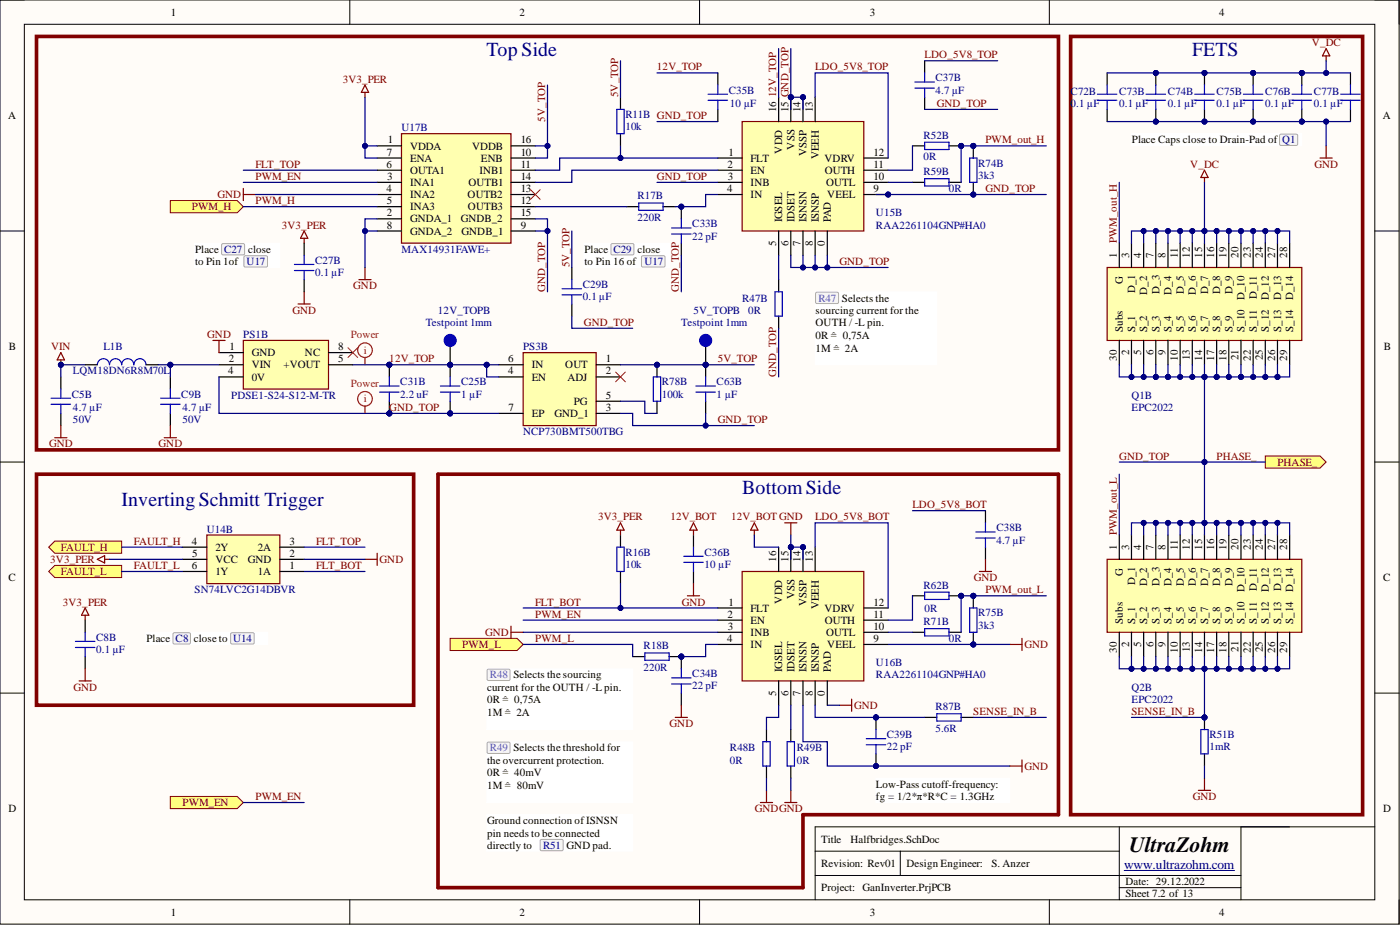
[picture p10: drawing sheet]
<svg xmlns="http://www.w3.org/2000/svg" width="292mm" height="193mm" viewBox="0 0 292 193" stroke-linecap="round" stroke-linejoin="round" font-family="sans-serif">
<defs><g id="words">
<text font-size="4.6" x="235.6" y="177.8">UltraZohm</text>
<g font-size="4.1" fill="#000080">
<text x="101.5" y="11.7">Top Side</text>
<text x="248.8" y="11.7">FETS</text>
<text x="25.4" y="105.6">Inverting Schmitt Trigger</text>
<text x="154.8" y="103.1">BottomSide</text>
</g>
<text font-size="2.8" fill="#000080" x="234.6" y="181.3">www.ultrazohm.com</text>
<g font-size="2.3">
<text x="35.6" y="3.3">1</text>
<text x="108.4" y="3.3">2</text>
<text x="181.5" y="3.3">3</text>
<text x="254.3" y="3.3">4</text>
<text x="162" y="23.3" transform="rotate(-90 162 23.3)">16</text>
<text x="164.5" y="23.3" transform="rotate(-90 164.5 23.3)">15 GND_TOP</text>
<text x="167" y="23.3" transform="rotate(-90 167 23.3)">14</text>
<text x="169.6" y="23.3" transform="rotate(-90 169.6 23.3)">13</text>
<text x="1.7" y="24.9">A</text>
<text x="80.9" y="29.9">1</text>
<text x="108.6" y="29.9">16</text>
<text x="236.2" y="29.9">Place Caps close to Drain-Pad of Q1</text>
<text x="288.5" y="24.9">A</text>
<text x="80.6" y="35">6</text>
<text x="80.7" y="32.5">7</text>
<text x="85.5" y="31.2">VDDA</text>
<text x="85.5" y="33.7">ENA</text>
<text x="98.5" y="31.2">VDDB</text>
<text x="100.4" y="33.7">ENB</text>
<text x="108.6" y="35">11</text>
<text x="108.6" y="32.5">10</text>
<text x="151.8" y="35">2</text>
<text x="152" y="32.5">1</text>
<text x="156.6" y="33.7">FLT</text>
<text x="163.2" y="32" transform="rotate(-90 163.2 32)">VDD</text>
<text x="165.8" y="31.2" transform="rotate(-90 165.8 31.2)">VSS</text>
<text x="168.3" y="32.5" transform="rotate(-90 168.3 32.5)">VSSP</text>
<text x="170.8" y="33.2" transform="rotate(-90 170.8 33.2)">VEEH</text>
<text x="172" y="33.7">VDRV</text>
<text x="182.3" y="35">11</text>
<text x="182.3" y="32.5">12</text>
<text x="80.6" y="40.1">4</text>
<text x="80.8" y="37.5">3</text>
<text x="85.5" y="38.8">INA1</text>
<text x="85.5" y="41.3">INA2</text>
<text x="85.5" y="36.3">OUTA1</text>
<text x="97.6" y="41.3">OUTB2</text>
<text x="97.7" y="38.8">OUTB1</text>
<text x="100" y="36.3">INB1</text>
<text x="108.6" y="37.5">14</text>
<text x="108.6" y="40.1">13</text>
<text x="151.7" y="40.1">4</text>
<text x="151.9" y="37.5">3</text>
<text x="156.6" y="36.3">EN</text>
<text x="156.6" y="38.8">INB</text>
<text x="156.6" y="41.3">IN</text>
<text x="172.1" y="36.3">OUTH</text>
<text x="172.4" y="38.8">OUTL</text>
<text x="172.6" y="41.3">VEEL</text>
<text x="182.3" y="40.1">9</text>
<text x="182.3" y="37.5">10</text>
<text x="80.7" y="45.1">2</text>
<text x="80.7" y="42.6">5</text>
<text x="80.7" y="47.7">8</text>
<text x="85.5" y="46.4">GNDA_1</text>
<text x="85.5" y="43.9">INA3</text>
<text x="96.1" y="46.4">GNDB_2</text>
<text x="97.6" y="43.9">OUTB3</text>
<text x="108.6" y="45.1">15</text>
<text x="108.6" y="42.6">12</text>
<text x="108.6" y="47.7">9</text>
<text x="163.2" y="46.4" transform="rotate(-90 163.2 46.4)">IGSEL</text>
<text x="165.8" y="46.4" transform="rotate(-90 165.8 46.4)">IDSET</text>
<text x="168.3" y="46.4" transform="rotate(-90 168.3 46.4)">ISNSN</text>
<text x="170.8" y="46.4" transform="rotate(-90 170.8 46.4)">ISNSP</text>
<text x="173.4" y="46.4" transform="rotate(-90 173.4 46.4)">PAD</text>
<text x="40.7" y="52.8">Place C27 close</text>
<text x="85.5" y="49">GNDA_2</text>
<text x="96.3" y="49">GNDB_1</text>
<text x="121.9" y="52.8">Place C29 close</text>
<text x="162" y="51.2" transform="rotate(-90 162 51.2)">5</text>
<text x="164.5" y="51.2" transform="rotate(-90 164.5 51.2)">6</text>
<text x="167" y="51.2" transform="rotate(-90 167 51.2)">7</text>
<text x="169.6" y="51.2" transform="rotate(-90 169.6 51.2)">8</text>
<text x="172.1" y="51.3" transform="rotate(-90 172.1 51.3)">0</text>
<text x="233" y="53.8" transform="rotate(-90 233 53.8)">1</text>
<text x="235.6" y="53.8" transform="rotate(-90 235.6 53.8)">3</text>
<text x="238.1" y="53.8" transform="rotate(-90 238.1 53.8)">4</text>
<text x="240.6" y="53.8" transform="rotate(-90 240.6 53.8)">7</text>
<text x="243.2" y="53.8" transform="rotate(-90 243.2 53.8)">8</text>
<text x="245.7" y="53.8" transform="rotate(-90 245.7 53.8)">11</text>
<text x="248.3" y="53.8" transform="rotate(-90 248.3 53.8)">12</text>
<text x="250.8" y="53.8" transform="rotate(-90 250.8 53.8)">15</text>
<text x="253.3" y="53.8" transform="rotate(-90 253.3 53.8)">16</text>
<text x="255.9" y="53.8" transform="rotate(-90 255.9 53.8)">19</text>
<text x="258.4" y="53.8" transform="rotate(-90 258.4 53.8)">20</text>
<text x="260.9" y="53.8" transform="rotate(-90 260.9 53.8)">23</text>
<text x="263.5" y="53.8" transform="rotate(-90 263.5 53.8)">24</text>
<text x="266" y="53.8" transform="rotate(-90 266 53.8)">27</text>
<text x="268.6" y="53.8" transform="rotate(-90 268.6 53.8)">28</text>
<text x="40.7" y="55.4">to Pin 1of</text>
<text x="121.9" y="55.4">to Pin 16 of U17</text>
<text x="234.3" y="59.2" transform="rotate(-90 234.3 59.2)">G</text>
<text x="170.2" y="65.5">sourcing current for the</text>
<text x="236.8" y="61.2" transform="rotate(-90 236.8 61.2)">D_1</text>
<text x="239.4" y="61.5" transform="rotate(-90 239.4 61.5)">D_2</text>
<text x="241.9" y="61.3" transform="rotate(-90 241.9 61.3)">D_3</text>
<text x="244.4" y="61.5" transform="rotate(-90 244.4 61.5)">D_4</text>
<text x="247" y="61.4" transform="rotate(-90 247 61.4)">D_5</text>
<text x="249.5" y="61.5" transform="rotate(-90 249.5 61.5)">D_6</text>
<text x="252.1" y="61.4" transform="rotate(-90 252.1 61.4)">D_7</text>
<text x="254.6" y="61.4" transform="rotate(-90 254.6 61.4)">D_8</text>
<text x="257.1" y="61.4" transform="rotate(-90 257.1 61.4)">D_9</text>
<text x="259.7" y="62.6" transform="rotate(-90 259.7 62.6)">D_10</text>
<text x="262.2" y="62.4" transform="rotate(-90 262.2 62.4)">D_11</text>
<text x="264.8" y="62.6" transform="rotate(-90 264.8 62.6)">D_12</text>
<text x="267.3" y="62.5" transform="rotate(-90 267.3 62.5)">D_13</text>
<text x="269.8" y="62.6" transform="rotate(-90 269.8 62.6)">D_14</text>
<text x="170.2" y="68.1">OUTH / -L pin.</text>
<text x="170.2" y="70.7">0R ≙ 0,75A</text>
<text x="234.3" y="69.2" transform="rotate(-90 234.3 69.2)">Subs</text>
<text x="236.8" y="69.2" transform="rotate(-90 236.8 69.2)">S_1</text>
<text x="239.4" y="69.2" transform="rotate(-90 239.4 69.2)">S_2</text>
<text x="241.9" y="69.2" transform="rotate(-90 241.9 69.2)">S_3</text>
<text x="244.4" y="69.2" transform="rotate(-90 244.4 69.2)">S_4</text>
<text x="247" y="69.2" transform="rotate(-90 247 69.2)">S_5</text>
<text x="249.5" y="69.2" transform="rotate(-90 249.5 69.2)">S_6</text>
<text x="252.1" y="69.2" transform="rotate(-90 252.1 69.2)">S_7</text>
<text x="254.6" y="69.2" transform="rotate(-90 254.6 69.2)">S_8</text>
<text x="257.1" y="69.2" transform="rotate(-90 257.1 69.2)">S_9</text>
<text x="259.7" y="69.2" transform="rotate(-90 259.7 69.2)">S_10</text>
<text x="262.2" y="69.2" transform="rotate(-90 262.2 69.2)">S_11</text>
<text x="264.8" y="69.2" transform="rotate(-90 264.8 69.2)">S_12</text>
<text x="267.3" y="69.2" transform="rotate(-90 267.3 69.2)">S_13</text>
<text x="269.8" y="69.2" transform="rotate(-90 269.8 69.2)">S_14</text>
<text x="1.9" y="73.1">B</text>
<text x="47.7" y="75.6">2</text>
<text x="47.9" y="73.1">1</text>
<text x="52.5" y="74.3">GND</text>
<text x="52.5" y="76.9">VIN</text>
<text x="59.1" y="76.9">+VOUT</text>
<text x="63.6" y="74.3">NC</text>
<text x="70.6" y="75.6">5</text>
<text x="70.6" y="73.1">8</text>
<text x="106" y="75.6">6</text>
<text x="110.9" y="76.9">IN</text>
<text x="118" y="76.9">OUT</text>
<text x="126.4" y="75.6">1</text>
<text x="170.2" y="73.4">1M ≙ 2A</text>
<text x="233" y="75.2" transform="rotate(-90 233 75.2)">30</text>
<text x="235.6" y="74.1" transform="rotate(-90 235.6 74.1)">2</text>
<text x="238.1" y="74.1" transform="rotate(-90 238.1 74.1)">5</text>
<text x="240.6" y="74.1" transform="rotate(-90 240.6 74.1)">6</text>
<text x="243.2" y="74.1" transform="rotate(-90 243.2 74.1)">9</text>
<text x="245.7" y="75.2" transform="rotate(-90 245.7 75.2)">10</text>
<text x="248.3" y="75.2" transform="rotate(-90 248.3 75.2)">13</text>
<text x="250.8" y="75.2" transform="rotate(-90 250.8 75.2)">14</text>
<text x="253.3" y="75.2" transform="rotate(-90 253.3 75.2)">17</text>
<text x="255.9" y="75.2" transform="rotate(-90 255.9 75.2)">18</text>
<text x="258.4" y="75.1" transform="rotate(-90 258.4 75.1)">21</text>
<text x="260.9" y="75.2" transform="rotate(-90 260.9 75.2)">22</text>
<text x="263.5" y="75.2" transform="rotate(-90 263.5 75.2)">25</text>
<text x="266" y="75.2" transform="rotate(-90 266 75.2)">26</text>
<text x="268.6" y="75.2" transform="rotate(-90 268.6 75.2)">29</text>
<text x="288.7" y="73.1">B</text>
<text x="47.6" y="78.1">4</text>
<text x="52.5" y="79.4">0V</text>
<text x="106" y="78.1">4</text>
<text x="110.9" y="79.4">EN</text>
<text x="118.4" y="79.4">ADJ</text>
<text x="126.4" y="78.1">2</text>
<text x="126.4" y="83.2">5</text>
<text x="106.1" y="85.7">7</text>
<text x="110.9" y="87">EP</text>
<text x="115.7" y="87">GND_1</text>
<text x="119.7" y="84.5">PG</text>
<text x="126.4" y="85.7">3</text>
<text x="40" y="113.6">4</text>
<text x="60.4" y="113.6">3</text>
<text x="40" y="118.7">6</text>
<text x="40.1" y="116.2">5</text>
<text x="44.9" y="120">1Y</text>
<text x="44.9" y="117.4">VCC</text>
<text x="44.9" y="114.9">2Y</text>
<text x="51.7" y="117.4">GND</text>
<text x="53.8" y="120">1A</text>
<text x="53.8" y="114.9">2A</text>
<text x="60.4" y="118.7">1</text>
<text x="60.4" y="116.2">2</text>
<text x="162" y="117.2" transform="rotate(-90 162 117.2)">16</text>
<text x="164.5" y="117.2" transform="rotate(-90 164.5 117.2)">15</text>
<text x="167" y="117.2" transform="rotate(-90 167 117.2)">14</text>
<text x="169.6" y="117.2" transform="rotate(-90 169.6 117.2)">13</text>
<text x="233" y="114.7" transform="rotate(-90 233 114.7)">1</text>
<text x="235.6" y="114.7" transform="rotate(-90 235.6 114.7)">3</text>
<text x="238.1" y="114.7" transform="rotate(-90 238.1 114.7)">4</text>
<text x="240.6" y="114.7" transform="rotate(-90 240.6 114.7)">7</text>
<text x="243.2" y="114.7" transform="rotate(-90 243.2 114.7)">8</text>
<text x="245.7" y="114.7" transform="rotate(-90 245.7 114.7)">11</text>
<text x="248.3" y="114.7" transform="rotate(-90 248.3 114.7)">12</text>
<text x="250.8" y="114.7" transform="rotate(-90 250.8 114.7)">15</text>
<text x="253.3" y="114.7" transform="rotate(-90 253.3 114.7)">16</text>
<text x="255.9" y="114.7" transform="rotate(-90 255.9 114.7)">19</text>
<text x="258.4" y="114.7" transform="rotate(-90 258.4 114.7)">20</text>
<text x="260.9" y="114.7" transform="rotate(-90 260.9 114.7)">23</text>
<text x="263.5" y="114.7" transform="rotate(-90 263.5 114.7)">24</text>
<text x="266" y="114.7" transform="rotate(-90 266 114.7)">27</text>
<text x="268.6" y="114.7" transform="rotate(-90 268.6 114.7)">28</text>
<text x="1.8" y="121.3">C</text>
<text x="163.2" y="125.9" transform="rotate(-90 163.2 125.9)">VDD</text>
<text x="165.8" y="125.1" transform="rotate(-90 165.8 125.1)">VSS</text>
<text x="234.3" y="120.1" transform="rotate(-90 234.3 120.1)">G</text>
<text x="236.8" y="122.1" transform="rotate(-90 236.8 122.1)">D_1</text>
<text x="239.4" y="122.3" transform="rotate(-90 239.4 122.3)">D_2</text>
<text x="241.9" y="122.2" transform="rotate(-90 241.9 122.2)">D_3</text>
<text x="244.4" y="122.3" transform="rotate(-90 244.4 122.3)">D_4</text>
<text x="247" y="122.3" transform="rotate(-90 247 122.3)">D_5</text>
<text x="249.5" y="122.3" transform="rotate(-90 249.5 122.3)">D_6</text>
<text x="252.1" y="122.3" transform="rotate(-90 252.1 122.3)">D_7</text>
<text x="254.6" y="122.3" transform="rotate(-90 254.6 122.3)">D_8</text>
<text x="257.1" y="122.3" transform="rotate(-90 257.1 122.3)">D_9</text>
<text x="259.7" y="123.4" transform="rotate(-90 259.7 123.4)">D_10</text>
<text x="262.2" y="123.3" transform="rotate(-90 262.2 123.3)">D_11</text>
<text x="264.8" y="123.4" transform="rotate(-90 264.8 123.4)">D_12</text>
<text x="267.3" y="123.4" transform="rotate(-90 267.3 123.4)">D_13</text>
<text x="269.8" y="123.4" transform="rotate(-90 269.8 123.4)">D_14</text>
<text x="288.6" y="121.3">C</text>
<text x="151.8" y="128.9">2</text>
<text x="151.9" y="131.4">3</text>
<text x="152" y="126.3">1</text>
<text x="156.6" y="127.6">FLT</text>
<text x="156.6" y="130.1">EN</text>
<text x="168.3" y="126.4" transform="rotate(-90 168.3 126.4)">VSSP</text>
<text x="170.8" y="127.1" transform="rotate(-90 170.8 127.1)">VEEH</text>
<text x="172" y="127.6">VDRV</text>
<text x="172.1" y="130.1">OUTH</text>
<text x="182.3" y="131.4">10</text>
<text x="182.3" y="128.9">11</text>
<text x="182.3" y="126.3">12</text>
<text x="234.3" y="130.1" transform="rotate(-90 234.3 130.1)">Subs</text>
<text x="236.8" y="130.1" transform="rotate(-90 236.8 130.1)">S_1</text>
<text x="239.4" y="130.1" transform="rotate(-90 239.4 130.1)">S_2</text>
<text x="241.9" y="130.1" transform="rotate(-90 241.9 130.1)">S_3</text>
<text x="244.4" y="130.1" transform="rotate(-90 244.4 130.1)">S_4</text>
<text x="247" y="130.1" transform="rotate(-90 247 130.1)">S_5</text>
<text x="249.5" y="130.1" transform="rotate(-90 249.5 130.1)">S_6</text>
<text x="252.1" y="130.1" transform="rotate(-90 252.1 130.1)">S_7</text>
<text x="254.6" y="130.1" transform="rotate(-90 254.6 130.1)">S_8</text>
<text x="257.1" y="130.1" transform="rotate(-90 257.1 130.1)">S_9</text>
<text x="259.7" y="130.1" transform="rotate(-90 259.7 130.1)">S_10</text>
<text x="262.2" y="130.1" transform="rotate(-90 262.2 130.1)">S_11</text>
<text x="264.8" y="130.1" transform="rotate(-90 264.8 130.1)">S_12</text>
<text x="267.3" y="130.1" transform="rotate(-90 267.3 130.1)">S_13</text>
<text x="269.8" y="130.1" transform="rotate(-90 269.8 130.1)">S_14</text>
<text x="30.5" y="133.9">Place C8 close to U14</text>
<text x="151.7" y="133.9">4</text>
<text x="156.6" y="132.7">INB</text>
<text x="156.6" y="135.2">IN</text>
<text x="172.4" y="132.7">OUTL</text>
<text x="172.6" y="135.2">VEEL</text>
<text x="182.3" y="133.9">9</text>
<text x="233" y="136.1" transform="rotate(-90 233 136.1)">30</text>
<text x="235.6" y="134.9" transform="rotate(-90 235.6 134.9)">2</text>
<text x="238.1" y="134.9" transform="rotate(-90 238.1 134.9)">5</text>
<text x="240.6" y="134.9" transform="rotate(-90 240.6 134.9)">6</text>
<text x="243.2" y="134.9" transform="rotate(-90 243.2 134.9)">9</text>
<text x="245.7" y="136.1" transform="rotate(-90 245.7 136.1)">10</text>
<text x="248.3" y="136" transform="rotate(-90 248.3 136)">13</text>
<text x="250.8" y="136.1" transform="rotate(-90 250.8 136.1)">14</text>
<text x="253.3" y="136.1" transform="rotate(-90 253.3 136.1)">17</text>
<text x="255.9" y="136.1" transform="rotate(-90 255.9 136.1)">18</text>
<text x="258.4" y="136" transform="rotate(-90 258.4 136)">21</text>
<text x="260.9" y="136.1" transform="rotate(-90 260.9 136.1)">22</text>
<text x="263.5" y="136" transform="rotate(-90 263.5 136)">25</text>
<text x="266" y="136.1" transform="rotate(-90 266 136.1)">26</text>
<text x="268.6" y="136.1" transform="rotate(-90 268.6 136.1)">29</text>
<text x="163.2" y="140.3" transform="rotate(-90 163.2 140.3)">IGSEL</text>
<text x="165.8" y="140.3" transform="rotate(-90 165.8 140.3)">IDSET</text>
<text x="168.3" y="140.3" transform="rotate(-90 168.3 140.3)">ISNSN</text>
<text x="170.8" y="140.3" transform="rotate(-90 170.8 140.3)">ISNSP</text>
<text x="173.4" y="140.3" transform="rotate(-90 173.4 140.3)">PAD</text>
<text x="101.6" y="144.2">current for the OUTH / -L pin.</text>
<text x="101.6" y="146.7">0R ≙ 0,75A</text>
<text x="101.6" y="149.3">1M ≙ 2A</text>
<text x="162" y="145.1" transform="rotate(-90 162 145.1)">5</text>
<text x="164.5" y="145.1" transform="rotate(-90 164.5 145.1)">6</text>
<text x="167" y="145.1" transform="rotate(-90 167 145.1)">7</text>
<text x="169.6" y="145.1" transform="rotate(-90 169.6 145.1)">8</text>
<text x="172.1" y="145.2" transform="rotate(-90 172.1 145.2)">0</text>
<text x="101.6" y="159.4">the overcurrent protection.</text>
<text x="101.6" y="161.9">0R ≙ 40mV</text>
<text x="101.6" y="164.5">1M ≙ 80mV</text>
<text x="182.8" y="164.4">Low-Pass cutoff-frequency:</text>
<text x="182.8" y="166.9">fg = 1/2*π*R*C = 1.3GHz</text>
<text x="1.8" y="169.4">D</text>
<text x="101.6" y="172">Ground connection ofISNSN</text>
<text x="288.6" y="169.4">D</text>
<text x="101.6" y="174.6">pin needs to be connected</text>
<text x="101.6" y="177.1">directly to</text>
<text x="171.3" y="175.8">Title</text>
<text x="177.4" y="175.8">Halfbridges.SchDoc</text>
<text x="171.3" y="180.9">Revision: Rev01</text>
<text x="171.3" y="185.9">Project: GanInverter.PrjPCB</text>
<text x="189.1" y="180.9">Design Engineer:</text>
<text x="206.9" y="180.9">S. Anzer</text>
<text x="234.8" y="184.7">Date: 29.12.2022</text>
<text x="35.6" y="191">1</text>
<text x="108.4" y="191">2</text>
<text x="181.5" y="191">3</text>
<text x="234.8" y="187.2">Sheet 7.2 of 13</text>
<text x="254.3" y="191">4</text>
</g>
<g font-size="2.3" fill="#800000">
<text x="273.7" y="9.6">V_DC</text>
<text x="71.5" y="17.2">3V3_PER</text>
<text x="137.1" y="14.7">12V_TOP</text>
<text x="170.1" y="14.7">LDO_5V8_TOP</text>
<text x="192.9" y="12.2">LDO_5V8_TOP</text>
<text x="129" y="20.3" transform="rotate(-90 129 20.3)">5V_TOP</text>
<text x="162" y="20.3" transform="rotate(-90 162 20.3)">12V_TOP</text>
<text x="195.5" y="22.3">GND_TOP</text>
<text x="113.7" y="25.4" transform="rotate(-90 113.7 25.4)">5V_TOP</text>
<text x="205.6" y="29.9">PWM_out_H</text>
<text x="53.3" y="35">FLT_TOP</text>
<text x="248.3" y="35">V_DC</text>
<text x="274.2" y="35">GND</text>
<text x="45.4" y="41.3">GND</text>
<text x="53.3" y="37.5">PWM_EN</text>
<text x="137.1" y="37.5">GND_TOP</text>
<text x="205.6" y="40.1">GND_TOP</text>
<text x="40" y="43.9">PWM_H</text>
<text x="53.3" y="42.6">PWM_H</text>
<text x="58.8" y="47.7">3V3_PER</text>
<text x="233" y="50.7" transform="rotate(-90 233 50.7)">PWM_out_H</text>
<text x="118.8" y="55.8" transform="rotate(-90 118.8 55.8)">5V_TOP</text>
<text x="175.2" y="55.3">GND_TOP</text>
<text x="61" y="65.4">GND</text>
<text x="73.7" y="60.4">GND</text>
<text x="113.7" y="60.9" transform="rotate(-90 113.7 60.9)">GND_TOP</text>
<text x="141.6" y="60.9" transform="rotate(-90 141.6 60.9)">GND_TOP</text>
<text x="43.2" y="70.5">GND</text>
<text x="121.8" y="68">GND_TOP</text>
<text x="10.7" y="73.1">VIN</text>
<text x="81.2" y="75.6">12V_TOP</text>
<text x="149.8" y="75.6">5V_TOP</text>
<text x="162" y="78.6" transform="rotate(-90 162 78.6)">GND_TOP</text>
<text x="81.2" y="85.7">GND_TOP</text>
<text x="149.8" y="88.3">GND_TOP</text>
<text x="10.2" y="93.3">GND</text>
<text x="33.1" y="93.3">GND</text>
<text x="233.5" y="95.9">GND_TOP</text>
<text x="253.8" y="95.9">PHASE_</text>
<text x="266.5" y="97.2">PHASE_</text>
<text x="190.4" y="106">LDO_5V8_BOT</text>
<text x="27.9" y="113.6">FAULT_H</text>
<text x="66" y="113.6">FLT_TOP</text>
<text x="124.8" y="108.6">3V3_PER</text>
<text x="139.9" y="108.6">12V_BOT</text>
<text x="152.6" y="108.6">12V_BOTGND</text>
<text x="170.1" y="108.6">LDO_5V8_BOT</text>
<text x="233" y="111.6" transform="rotate(-90 233 111.6)">PWM_out_L</text>
<text x="10.5" y="117.4">3V3_PER</text>
<text x="12.7" y="120">FAULT_L</text>
<text x="12.7" y="114.9">FAULT_H</text>
<text x="27.9" y="118.7">FAULT_L</text>
<text x="66" y="118.7">FLT_BOT</text>
<text x="79.2" y="117.4">GND</text>
<text x="203.2" y="121.3">GND</text>
<text x="205.6" y="123.8">PWM_out_L</text>
<text x="13.1" y="126.3">3V3_PER</text>
<text x="111.7" y="128.9">PWM_EN</text>
<text x="111.7" y="126.3">FLT_BOT</text>
<text x="142.2" y="126.3">GND</text>
<text x="96.5" y="135.2">PWM_L</text>
<text x="101.2" y="132.7">GND</text>
<text x="111.7" y="133.9">PWM_L</text>
<text x="213.7" y="135.2">GND</text>
<text x="15.3" y="144.1">GND</text>
<text x="178.2" y="147.9">GND</text>
<text x="203.1" y="149.2">SENSE_IN_B</text>
<text x="236.1" y="149.2">SENSE_IN_B</text>
<text x="139.7" y="151.7">GND</text>
<text x="213.7" y="160.6">GND</text>
<text x="53.3" y="166.9">PWM_EN</text>
<text x="248.8" y="166.9">GND</text>
<text x="38.1" y="168.2">PWM_EN</text>
<text x="157.5" y="169.4">GNDGND</text>
</g>
<g font-size="2.3" fill="#000080">
<text x="195.2" y="17">C37B</text>
<text x="152.1" y="19.5">C35B</text>
<text x="152.3" y="22.3">10 µF</text>
<text x="195.2" y="19.5">4.7 µF</text>
<text x="223.4" y="19.8">C72B</text>
<text x="223.4" y="22.3">0.1 µF</text>
<text x="233.5" y="19.8">C73B</text>
<text x="233.5" y="22.3">0.1 µF</text>
<text x="243.7" y="19.8">C74B</text>
<text x="243.7" y="22.3">0.1 µF</text>
<text x="253.8" y="19.8">C75B</text>
<text x="253.8" y="22.3">0.1 µF</text>
<text x="264" y="19.8">C76B</text>
<text x="264" y="22.3">0.1 µF</text>
<text x="274.1" y="19.8">C77B</text>
<text x="274.1" y="22.3">0.1 µF</text>
<text x="83.8" y="27.4">U17B</text>
<text x="130.5" y="24.6">R11B GND_TOP</text>
<text x="130.5" y="27.1">10k</text>
<text x="192.7" y="28.9">R52B</text>
<text x="192.7" y="33.5">0R</text>
<text x="204.1" y="34.7">R74B</text>
<text x="133" y="41.6">R17B</text>
<text x="192.7" y="36.5">R59B</text>
<text x="198" y="40.1">0R</text>
<text x="204.1" y="37.3">3k3</text>
<text x="133" y="46.2">220R</text>
<text x="144.4" y="47.4">C33B</text>
<text x="182.8" y="45.1">U15B</text>
<text x="182.8" y="47.7">RAA2261104GNP#HA0</text>
<text x="83.8" y="52.8">MAX14931FAWE+</text>
<text x="144.4" y="50">22 pF</text>
<text x="65.7" y="55">C27B</text>
<text x="65.7" y="57.6">0.1 µF</text>
<text x="91.4" y="65.4">12V_TOPB</text>
<text x="121.6" y="60.1">C29B</text>
<text x="121.6" y="62.7">0.1 µF</text>
<text x="144.7" y="65.4">5V_TOPB</text>
<text x="154.8" y="62.9">R47B</text>
<text x="156.1" y="65.4">0R</text>
<text x="50.8" y="70.5">PS1B</text>
<text x="88.8" y="68">Testpoint 1mm</text>
<text x="142.2" y="68">Testpoint 1mm</text>
<text x="21.6" y="73.1">L1B</text>
<text x="109.2" y="73.1">PS3B</text>
<text x="15" y="82.9">C5B</text>
<text x="15.2" y="78.1">LQM18DN6R8M70L</text>
<text x="37.8" y="82.9">C9B</text>
<text x="48.2" y="83.2">PDSE1-S24-S12-M-TR</text>
<text x="83.5" y="80.4">C31B</text>
<text x="83.5" y="82.9">2.2 uF</text>
<text x="96.2" y="80.4">C25B</text>
<text x="96.2" y="82.9">1 µF</text>
<text x="138.1" y="80.4">R78B</text>
<text x="138.1" y="82.9">100k</text>
<text x="149.5" y="80.4">C63B</text>
<text x="149.5" y="82.9">1 µF</text>
<text x="236.1" y="83.2">Q1B</text>
<text x="15.2" y="85.7">4.7 µF</text>
<text x="15.2" y="88.3">50V</text>
<text x="38.1" y="85.7">4.7 µF</text>
<text x="38.1" y="88.3">50V</text>
<text x="236.1" y="85.7">EPC2022</text>
<text x="109.2" y="90.8">NCP730BMT500TBG</text>
<text x="43.2" y="111.1">U14B</text>
<text x="207.9" y="110.8">C38B</text>
<text x="207.9" y="113.4">4.7 µF</text>
<text x="130.5" y="115.9">R16B</text>
<text x="130.5" y="118.5">10k</text>
<text x="147" y="115.9">C36B</text>
<text x="147" y="118.5">10 µF</text>
<text x="40.6" y="123.8">SN74LVC2G14DBVR</text>
<text x="192.7" y="122.8">R62B</text>
<text x="192.7" y="130.4">R71B</text>
<text x="192.9" y="127.6">0R</text>
<text x="204.1" y="128.6">R75B</text>
<text x="204.1" y="131.1">3k3</text>
<text x="20.1" y="133.7">C8B</text>
<text x="20.1" y="136.2">0.1 µF</text>
<text x="134.3" y="135.5">R18B</text>
<text x="198" y="133.9">0R</text>
<text x="134.3" y="140">220R</text>
<text x="144.4" y="141.3">C34B</text>
<text x="144.4" y="143.8">22 pF</text>
<text x="182.8" y="139">U16B</text>
<text x="182.8" y="141.5">RAA2261104GNP#HA0</text>
<text x="195.2" y="148.1">R87B</text>
<text x="236.1" y="144.1">Q2B</text>
<text x="236.1" y="146.6">EPC2022</text>
<text x="185.1" y="154">C39B</text>
<text x="195.2" y="152.7">5.6R</text>
<text x="252.3" y="154">R51B</text>
<text x="152.3" y="156.8">R48B</text>
<text x="152.3" y="159.3">0R</text>
<text x="166.3" y="156.8">R49B</text>
<text x="166.3" y="159.3">0R</text>
<text x="185.1" y="156.5">22 pF</text>
<text x="252.3" y="156.5">1mR</text>
</g>
<g font-size="2.3" fill="#00008b">
<text x="51.4" y="55.3">U17</text>
<text x="113.3" y="177.1">R51 GND pad.</text>
</g>
<g font-size="2.3" fill="#5050db">
<text x="170.8" y="62.9">R47 Selects the</text>
<text x="102.2" y="141.5">R48 Selects the sourcing</text>
<text x="102.2" y="156.8">R49 Selects the threshold for</text>
</g>
<g font-size="2.3" fill="#f00">
<text x="73.2" y="70.5">Power</text>
<text x="75.9" y="73.8">i</text>
<text x="73.2" y="80.7">Power</text>
<text x="75.9" y="84">i</text>
</g>
</g></defs>
<path d="M0 0h291.9v192.8h-291.9z" fill-rule="evenodd" fill="#fffcf8"/>
<path d="M0 0h291.9v192.8h-291.9z" fill="none" stroke="#000" stroke-width=".21"/>
<path d="M5.1 5.1h281.7v182.6h-281.7z" fill-rule="evenodd" fill="#fffcf8"/>
<g fill="none" stroke="#000" stroke-width=".21">
<path d="M0 0h5.1M73 0v5.1M146 0v5.1M218.9 0v5.1M286.8 0h5.1v5.1M5.1 5.1h281.7v182.6h-281.7zM0 48.2h5.1M286.8 48.2h5.1M0 96.4h5.1M286.8 96.4h5.1M0 144.6h5.1M286.8 144.6h5.1"/>
<path d="M170.1 177.6h63.4M187.8 177.6v5M233.5 172.5v15.2M258.9 172.5v15.2M286.8 172.5h-116.7v15.2M73 187.7v5.1M146 187.7v5.1M170.1 182.6h88.8M218.9 187.7v5.1M233.5 185.2h25.4M291.9 187.7v5.1"/>
</g>
<path d="M234.6 181.6h23" fill="none" stroke="#000080" stroke-width=".21"/>
<path d="M264 95.1h11.4l1.3 1.3-1.3 1.3h-11.4z" fill-rule="evenodd" fill="#ffff80"/>
<path d="M264 95.1h11.4l1.3 1.3-1.3 1.3h-11.4z" fill="none" stroke="#800000" stroke-width=".21"/>
<path d="M251.3 35.5l.8 1.5h-1.6zM251.3 37v1" fill="none" stroke="#800000" stroke-width=".25"/>
<path d="M223.4 7.6h60.9v162.4h-60.9z" fill="none" stroke="#800000" stroke-width=".76"/>
<path d="M231 55.8h40.6v15.2h-40.6z" fill-rule="evenodd" fill="#ffffb0"/>
<path d="M231 55.8h40.6v15.2h-40.6z" fill="none" stroke="#800000" stroke-width=".25"/>
<g fill="none" stroke="#000" stroke-width=".25">
<path d="M233.5 50.7v5.1M236.1 50.7v5.1M238.6 50.7v5.1M241.1 50.7v5.1M243.7 50.7v5.1M246.2 50.7v5.1M248.8 50.7v5.1M251.3 50.7v5.1M253.8 50.7v5.1M256.4 50.7v5.1M258.9 50.7v5.1M261.5 50.7v5.1"/>
<path d="M264 50.7v5.1M266.5 50.7v5.1M269.1 50.7v5.1M233.5 71v5.1M236.1 71v5.1M238.6 71v5.1M241.1 71v5.1M243.7 71v5.1M246.2 71v5.1M248.8 71v5.1M251.3 71v5.1M253.8 71v5.1"/>
<path d="M256.4 71v5.1M258.9 71v5.1M261.5 71v5.1M264 71v5.1M266.5 71v5.1M269.1 71v5.1"/>
</g>
<path d="M231 116.7h40.6v15.2h-40.6z" fill-rule="evenodd" fill="#ffffb0"/>
<path d="M231 116.7h40.6v15.2h-40.6z" fill="none" stroke="#800000" stroke-width=".25"/>
<g fill="none" stroke="#000" stroke-width=".25">
<path d="M233.5 111.6v5.1M236.1 111.6v5.1M238.6 111.6v5.1M241.1 111.6v5.1M243.7 111.6v5.1M246.2 111.6v5.1M248.8 111.6v5.1M251.3 111.6v5.1M253.8 111.6v5.1M256.4 111.6v5.1M258.9 111.6v5.1M261.5 111.6v5.1"/>
<path d="M264 111.6v5.1M266.5 111.6v5.1M269.1 111.6v5.1M233.5 131.9v5.1M236.1 131.9v5.1M238.6 131.9v5.1M241.1 131.9v5.1M243.7 131.9v5.1M246.2 131.9v5.1M248.8 131.9v5.1M251.3 131.9v5.1M253.8 131.9v5.1"/>
<path d="M256.4 131.9v5.1M258.9 131.9v5.1M261.5 131.9v5.1M264 131.9v5.1M266.5 131.9v5.1M269.1 131.9v5.1"/>
</g>
<circle cx="185.3" cy="40.6" r=".51" fill="#000080"/>
<circle cx="185.3" cy="40.6" r=".51" fill="none" stroke="#000080" stroke-width=".21"/>
<circle cx="165" cy="20.3" r=".51" fill="#000080"/>
<circle cx="165" cy="20.3" r=".51" fill="none" stroke="#000080" stroke-width=".21"/>
<circle cx="167.5" cy="20.3" r=".51" fill="#000080"/>
<circle cx="167.5" cy="20.3" r=".51" fill="none" stroke="#000080" stroke-width=".21"/>
<path d="M154.8 25.4h25.4v22.8h-25.4z" fill-rule="evenodd" fill="#ffffb0"/>
<path d="M154.8 25.4h25.4v22.8h-25.4z" fill="none" stroke="#800000" stroke-width=".25"/>
<path d="M149.8 33h5M149.8 35.5h5M149.8 38h5M149.8 40.6h5M162.5 48.2v5.1M165 48.2v5.1M167.5 48.2v5.1M170.1 48.2v5.1M180.2 40.6h5.1" fill="none" stroke="#000" stroke-width=".25"/>
<circle cx="185.3" cy="40.6" r=".51" fill="#000080"/>
<circle cx="185.3" cy="40.6" r=".51" fill="none" stroke="#000080" stroke-width=".21"/>
<path d="M162.5 20.3v5.1M165 20.3v5.1M180.2 38h5.1M180.2 35.5h5.1M180.2 33h5.1" fill="none" stroke="#000" stroke-width=".25"/>
<circle cx="165" cy="20.3" r=".51" fill="#000080"/>
<circle cx="165" cy="20.3" r=".51" fill="none" stroke="#000080" stroke-width=".21"/>
<path d="M167.5 20.3v5.1" fill="none" stroke="#000" stroke-width=".25"/>
<circle cx="167.5" cy="20.3" r=".51" fill="#000080"/>
<circle cx="167.5" cy="20.3" r=".51" fill="none" stroke="#000080" stroke-width=".21"/>
<path d="M170.1 20.3v5.1M172.6 48.2v5.1" fill="none" stroke="#000" stroke-width=".25"/>
<circle cx="165" cy="20.3" r=".51" fill="#000080"/>
<circle cx="165" cy="20.3" r=".51" fill="none" stroke="#000080" stroke-width=".21"/>
<path d="M192.9 12.7v2.5M192.9 20.3v2.5" fill="none" stroke="#000" stroke-width=".25"/>
<path d="M190.9 18.4h4.1M190.9 17.1h4.1M192.9 15.2v1.9M192.9 18.4v1.9" fill="none" stroke="#00f" stroke-width=".25"/>
<circle cx="200.5" cy="30.4" r=".51" fill="#000080"/>
<circle cx="200.5" cy="30.4" r=".51" fill="none" stroke="#000080" stroke-width=".21"/>
<path d="M190.4 30.4h2.5M198 30.4h2.5" fill="none" stroke="#000" stroke-width=".25"/>
<circle cx="200.5" cy="30.4" r=".51" fill="#000080"/>
<circle cx="200.5" cy="30.4" r=".51" fill="none" stroke="#000080" stroke-width=".21"/>
<path d="M192.9 29.7h5.1v1.5h-5.1z" fill="none" stroke="#00f" stroke-width=".25"/>
<circle cx="203.1" cy="40.6" r=".51" fill="#000080"/>
<circle cx="203.1" cy="40.6" r=".51" fill="none" stroke="#000080" stroke-width=".21"/>
<circle cx="203.1" cy="30.4" r=".51" fill="#000080"/>
<circle cx="203.1" cy="30.4" r=".51" fill="none" stroke="#000080" stroke-width=".21"/>
<path d="M203.1 38v2.6" fill="none" stroke="#000" stroke-width=".25"/>
<circle cx="203.1" cy="40.6" r=".51" fill="#000080"/>
<circle cx="203.1" cy="40.6" r=".51" fill="none" stroke="#000080" stroke-width=".21"/>
<path d="M203.1 30.4v2.6" fill="none" stroke="#000" stroke-width=".25"/>
<circle cx="203.1" cy="30.4" r=".51" fill="#000080"/>
<circle cx="203.1" cy="30.4" r=".51" fill="none" stroke="#000080" stroke-width=".21"/>
<path d="M147.7 19.7h4.1M149.8 17.7v2M147.7 20.9h4.1M149.8 20.9v1.9M202.3 33h1.5v5h-1.5zM161.7 60.9h1.5v5h-1.5z" fill="none" stroke="#00f" stroke-width=".25"/>
<path d="M149.8 15.2v2.5M149.8 22.8v2.6M162.5 58.3v2.6M162.5 65.9v2.6" fill="none" stroke="#000" stroke-width=".25"/>
<path d="M50.8 71h17.7v10.2h-17.7z" fill-rule="evenodd" fill="#ffffb0"/>
<path d="M12.7 75.1v1M12.7 73.6l.8 1.5h-1.6zM50.8 71h17.7v10.2h-17.7zM11.4 91.3h2.6M12.7 88.8v2.5M34.3 91.3h2.5M35.5 88.8v2.5" fill="none" stroke="#800000" stroke-width=".25"/>
<path d="M12.7 78.6v2.6M17.8 76.1h2.5M30.5 76.1h2.5M35.5 78.6v2.6M45.7 73.6h5.1M45.7 76.1h5.1M45.7 78.6h5.1M68.5 73.6h5.1M68.5 76.1h5.1M12.7 86.2v2.6M35.5 86.2v2.6" fill="none" stroke="#000" stroke-width=".25"/>
<path d="M20.3 76.1a1.27 1.27 0 0 1 1.3-1.3 1.27 1.27 0 0 1 1.2 1.3 1.27 1.27 0 0 1 1.3-1.3 1.27 1.27 0 0 1 1.3 1.3 1.27 1.27 0 0 1 1.3-1.3 1.27 1.27 0 0 1 1.2 1.3 1.27 1.27 0 0 1 1.3-1.3 1.27 1.27 0 0 1 1.3 1.3M10.7 84.3h4M10.7 83.1h4M12.7 81.2v1.9M12.7 84.3v1.9M33.5 84.3h4.1M33.5 83.1h4.1M35.5 81.2v1.9M35.5 84.3v1.9" fill="none" stroke="#00f" stroke-width=".25"/>
<circle cx="12.7" cy="76.1" r=".51" fill="#000080"/>
<circle cx="12.7" cy="76.1" r=".51" fill="none" stroke="#000080" stroke-width=".21"/>
<path d="M44.4 71h2.6M45.7 71v2.6" fill="none" stroke="#800000" stroke-width=".25"/>
<circle cx="81.2" cy="86.2" r=".51" fill="#000080"/>
<circle cx="81.2" cy="86.2" r=".51" fill="none" stroke="#000080" stroke-width=".21"/>
<circle cx="81.2" cy="76.1" r=".51" fill="#000080"/>
<circle cx="81.2" cy="76.1" r=".51" fill="none" stroke="#000080" stroke-width=".21"/>
<path d="M81.2 83.7v2.5" fill="none" stroke="#000" stroke-width=".25"/>
<circle cx="81.2" cy="86.2" r=".51" fill="#000080"/>
<circle cx="81.2" cy="86.2" r=".51" fill="none" stroke="#000080" stroke-width=".21"/>
<path d="M81.2 76.1v2.5" fill="none" stroke="#000" stroke-width=".25"/>
<circle cx="81.2" cy="76.1" r=".51" fill="#000080"/>
<circle cx="81.2" cy="76.1" r=".51" fill="none" stroke="#000080" stroke-width=".21"/>
<path d="M81.2 78.6v1.9M79.2 80.5h4.1M79.2 81.8h4.1M81.2 81.8v1.9" fill="none" stroke="#00f" stroke-width=".25"/>
<circle cx="81.2" cy="76.1" r=".51" fill="#000080"/>
<circle cx="81.2" cy="76.1" r=".51" fill="none" stroke="#000080" stroke-width=".21"/>
<path d="M72.6 72.5l2 2.1M74.6 72.5l-2 2.1" fill="none" stroke="#f00" stroke-width=".21"/>
<g fill="none" stroke="#f00" stroke-width=".25">
<path d="M76.2 74.6v1.5M76.2 84.7v1.5"/>
<circle cx="76.2" cy="73.1" r="1.52"/>
<circle cx="76.2" cy="83.2" r="1.52"/>
</g>
<path d="M129.5 20.3v2.5M129.5 27.9v2.5M130.7 43.1h2.6M138.3 43.1h2.6" fill="none" stroke="#000" stroke-width=".25"/>
<path d="M128.7 22.8h1.5v5.1h-1.5zM133.3 42.4h5v1.5h-5z" fill="none" stroke="#00f" stroke-width=".25"/>
<circle cx="142.2" cy="43.1" r=".51" fill="#000080"/>
<circle cx="142.2" cy="43.1" r=".51" fill="none" stroke="#000080" stroke-width=".21"/>
<path d="M142.2 43.1v2.6M142.2 50.7v2.6" fill="none" stroke="#000" stroke-width=".25"/>
<circle cx="142.2" cy="43.1" r=".51" fill="#000080"/>
<circle cx="142.2" cy="43.1" r=".51" fill="none" stroke="#000080" stroke-width=".21"/>
<path d="M140.1 47.6h4.1M140.1 48.8h4.1M142.2 45.7v1.9M142.2 48.8v1.9" fill="none" stroke="#00f" stroke-width=".25"/>
<path d="M91.4 98.9h129.4v71.1h-53.3v15.2h-76.1z" fill="none" stroke="#800000" stroke-width=".76"/>
<circle cx="165" cy="114.1" r=".51" fill="#000080"/>
<circle cx="165" cy="114.1" r=".51" fill="none" stroke="#000080" stroke-width=".21"/>
<circle cx="167.5" cy="114.1" r=".51" fill="#000080"/>
<circle cx="167.5" cy="114.1" r=".51" fill="none" stroke="#000080" stroke-width=".21"/>
<path d="M154.8 119.2h25.4v22.9h-25.4z" fill-rule="evenodd" fill="#ffffb0"/>
<path d="M154.8 119.2h25.4v22.9h-25.4z" fill="none" stroke="#800000" stroke-width=".25"/>
<g fill="none" stroke="#000" stroke-width=".25">
<path d="M162.5 114.1v5.1M165 114.1v5.1M149.8 126.8h5M149.8 129.4h5M149.8 131.9h5M149.8 134.4h5M180.2 126.8h5.1M180.2 129.4h5.1M180.2 131.9h5.1M180.2 134.4h5.1M162.5 142.1v5M165 142.1v5"/>
<path d="M167.5 142.1v5M170.1 142.1v5"/>
</g>
<circle cx="165" cy="114.1" r=".51" fill="#000080"/>
<circle cx="165" cy="114.1" r=".51" fill="none" stroke="#000080" stroke-width=".21"/>
<path d="M167.5 114.1v5.1" fill="none" stroke="#000" stroke-width=".25"/>
<circle cx="167.5" cy="114.1" r=".51" fill="#000080"/>
<circle cx="167.5" cy="114.1" r=".51" fill="none" stroke="#000080" stroke-width=".21"/>
<path d="M170.1 114.1v5.1M205.6 106.5v2.6M205.6 114.1v2.6M190.4 131.9h2.5M198 131.9h2.5M172.6 142.1v5" fill="none" stroke="#000" stroke-width=".25"/>
<path d="M203.6 111h4M203.6 112.2h4M205.6 109.1v1.9M205.6 112.2v1.9M192.9 131.1h5.1v1.6h-5.1z" fill="none" stroke="#00f" stroke-width=".25"/>
<circle cx="203.1" cy="134.4" r=".51" fill="#000080"/>
<circle cx="203.1" cy="134.4" r=".51" fill="none" stroke="#000080" stroke-width=".21"/>
<circle cx="203.1" cy="124.3" r=".51" fill="#000080"/>
<circle cx="203.1" cy="124.3" r=".51" fill="none" stroke="#000080" stroke-width=".21"/>
<path d="M203.1 131.9v2.5" fill="none" stroke="#000" stroke-width=".25"/>
<circle cx="203.1" cy="134.4" r=".51" fill="#000080"/>
<circle cx="203.1" cy="134.4" r=".51" fill="none" stroke="#000080" stroke-width=".21"/>
<path d="M203.1 124.3v2.5" fill="none" stroke="#000" stroke-width=".25"/>
<circle cx="203.1" cy="124.3" r=".51" fill="#000080"/>
<circle cx="203.1" cy="124.3" r=".51" fill="none" stroke="#000080" stroke-width=".21"/>
<path d="M142.7 117.3h4M142.7 116h4M144.7 114.1v1.9M144.7 117.3v1.9M202.3 126.8h1.5v5.1h-1.5zM159.2 154.7h1.5v5.1h-1.5z" fill="none" stroke="#00f" stroke-width=".25"/>
<path d="M144.7 111.6v2.5M144.7 119.2v2.6M159.9 152.2v2.5M159.9 159.8v2.5" fill="none" stroke="#000" stroke-width=".25"/>
<circle cx="142.2" cy="137" r=".51" fill="#000080"/>
<circle cx="142.2" cy="137" r=".51" fill="none" stroke="#000080" stroke-width=".21"/>
<path d="M132 137h2.5M139.6 137h2.6" fill="none" stroke="#000" stroke-width=".25"/>
<circle cx="142.2" cy="137" r=".51" fill="#000080"/>
<circle cx="142.2" cy="137" r=".51" fill="none" stroke="#000080" stroke-width=".21"/>
<path d="M128.7 114.1h1.5v5.1h-1.5zM134.5 136.2h5.1v1.5h-5.1z" fill="none" stroke="#00f" stroke-width=".25"/>
<path d="M129.5 111.6v2.5M129.5 119.2v2.6" fill="none" stroke="#000" stroke-width=".25"/>
<circle cx="142.2" cy="137" r=".51" fill="#000080"/>
<circle cx="142.2" cy="137" r=".51" fill="none" stroke="#000080" stroke-width=".21"/>
<path d="M142.2 137v2.5M142.2 144.6v2.5" fill="none" stroke="#000" stroke-width=".25"/>
<circle cx="142.2" cy="137" r=".51" fill="#000080"/>
<circle cx="142.2" cy="137" r=".51" fill="none" stroke="#000080" stroke-width=".21"/>
<path d="M142.2 139.5v1.9M140.1 141.4h4.1M140.1 142.7h4.1M142.2 142.7v1.9" fill="none" stroke="#00f" stroke-width=".25"/>
<path d="M43.2 111.6h15.2v10.2h-15.2z" fill-rule="evenodd" fill="#ffffb0"/>
<path d="M43.2 111.6h15.2v10.2h-15.2zM76.2 116.7h2.5M78.7 115.4v2.6M17.8 139.5v2.6M16.5 142.1h2.5" fill="none" stroke="#800000" stroke-width=".25"/>
<path d="M38.1 119.2h5.1M38.1 116.7h5.1M38.1 114.1h5.1M58.4 119.2h5.1M58.4 116.7h5.1M58.4 114.1h5.1M17.8 129.4v2.5M17.8 137v2.5" fill="none" stroke="#000" stroke-width=".25"/>
<path d="M15.7 133.8h4.1M15.7 135.1h4.1M17.8 131.9v1.9M17.8 135.1v1.9" fill="none" stroke="#00f" stroke-width=".25"/>
<path d="M10.2 119.2l1.2-1.2h14v2.5h-14z" fill-rule="evenodd" fill="#ffff80"/>
<path d="M10.2 119.2l1.2-1.2h14v2.5h-14z" fill="none" stroke="#800000" stroke-width=".21"/>
<circle cx="81.2" cy="86.2" r=".51" fill="#000080"/>
<circle cx="81.2" cy="86.2" r=".51" fill="none" stroke="#000080" stroke-width=".21"/>
<path d="M276.7 10.1l.7 1.6h-1.5zM276.7 11.7v1M275.4 33h2.6M276.7 30.4v2.6" fill="none" stroke="#800000" stroke-width=".25"/>
<path d="M35.5 166.2h14l1.3 1.2-1.3 1.3h-14z" fill-rule="evenodd" fill="#ffff80"/>
<path d="M35.5 166.2h14l1.3 1.2-1.3 1.3h-14z" fill="none" stroke="#800000" stroke-width=".21"/>
<circle cx="200.5" cy="124.3" r=".51" fill="#000080"/>
<circle cx="200.5" cy="124.3" r=".51" fill="none" stroke="#000080" stroke-width=".21"/>
<path d="M190.4 124.3h2.5M198 124.3h2.5" fill="none" stroke="#000" stroke-width=".25"/>
<circle cx="200.5" cy="124.3" r=".51" fill="#000080"/>
<circle cx="200.5" cy="124.3" r=".51" fill="none" stroke="#000080" stroke-width=".21"/>
<path d="M192.9 37.3h5.1v1.5h-5.1zM192.9 123.5h5.1v1.6h-5.1z" fill="none" stroke="#00f" stroke-width=".25"/>
<path d="M190.4 38h2.5M198 38h2.5" fill="none" stroke="#000" stroke-width=".25"/>
<path d="M101.5 154.7h30.5v12.7h-30.5z" fill-rule="evenodd" fill="#fff"/>
<path d="M101.5 154.7h30.5v12.7h-30.5z" fill="none" stroke="#fff" stroke-width=".21"/>
<path d="M101.7 155l.2-.2 4.4 .1 .1 .2v1.9l-.3 .2-4.3-.1-.2-.2z" fill="#f5f5f5"/>
<path d="M101.7 155l.2-.2 4.4 .1 .1 .2v1.9l-.3 .2-4.3-.1-.2-.2z" fill="none" stroke="#a9a9a9" stroke-width=".21"/>
<path d="M101.5 139.5h30.5v12.7h-30.5z" fill-rule="evenodd" fill="#fff"/>
<path d="M101.5 139.5h30.5v12.7h-30.5z" fill="none" stroke="#fff" stroke-width=".21"/>
<path d="M101.7 139.7l.2-.1h4.4l.1 .3v1.9l-.3 .2-4.3-.1-.2-.2z" fill="#f5f5f5"/>
<path d="M101.7 139.7l.2-.1h4.4l.1 .3v1.9l-.3 .2-4.3-.1-.2-.2z" fill="none" stroke="#a9a9a9" stroke-width=".21"/>
<path d="M20.3 116.7l1.5-.8v1.5zM21.8 116.7h1" fill="none" stroke="#800000" stroke-width=".25"/>
<path d="M170.1 60.9h25.4v15.2h-25.4z" fill-rule="evenodd" fill="#fff"/>
<path d="M170.1 60.9h25.4v15.2h-25.4z" fill="none" stroke="#fff" stroke-width=".21"/>
<path d="M170.2 61.1l.3-.1h4.3l.2 .3-.1 1.9-.2 .1h-4.4l-.1-.3z" fill="#f5f5f5"/>
<path d="M170.2 61.1l.3-.1h4.3l.2 .3-.1 1.9-.2 .1h-4.4l-.1-.3z" fill="none" stroke="#a9a9a9" stroke-width=".21"/>
<path d="M7.6 7.6h213.2v86.3h-213.2z" fill="none" stroke="#800000" stroke-width=".76"/>
<circle cx="147.2" cy="76.1" r=".51" fill="#000080"/>
<circle cx="147.2" cy="76.1" r=".51" fill="none" stroke="#000080" stroke-width=".21"/>
<path d="M147.2 71v5.1" fill="none" stroke="#000" stroke-width=".25"/>
<circle cx="147.2" cy="76.1" r=".51" fill="#000080"/>
<circle cx="147.2" cy="76.1" r=".51" fill="none" stroke="#000080" stroke-width=".21"/>
<circle cx="147.2" cy="71" r="1.27" fill="#00f"/>
<circle cx="147.2" cy="71" r="1.27" fill="none" stroke="#00f" stroke-width=".21"/>
<path d="M93.9 133.2h14l1.3 1.2-1.3 1.3h-14z" fill-rule="evenodd" fill="#ffff80"/>
<path d="M93.9 133.2h14l1.3 1.2-1.3 1.3h-14z" fill="none" stroke="#800000" stroke-width=".21"/>
<path d="M35.5 41.8h14l1.3 1.3-1.3 1.3h-14z" fill-rule="evenodd" fill="#ffff80"/>
<path d="M35.5 41.8h14l1.3 1.3-1.3 1.3h-14z" fill="none" stroke="#800000" stroke-width=".21"/>
<path d="M74.9 58.3h2.5M76.2 55.8v2.5" fill="none" stroke="#800000" stroke-width=".25"/>
<path d="M109.2 73.6h15.2v15.2h-15.2z" fill-rule="evenodd" fill="#ffffb0"/>
<path d="M109.2 73.6h15.2v15.2h-15.2z" fill="none" stroke="#800000" stroke-width=".25"/>
<path d="M104.1 76.1h5.1M104.1 78.6h5.1M124.4 76.1h5.1M124.4 78.6h5.1M104.1 86.2h5.1M124.4 86.2h5.1M124.4 83.7h5.1" fill="none" stroke="#000" stroke-width=".25"/>
<circle cx="93.9" cy="86.2" r=".51" fill="#000080"/>
<circle cx="93.9" cy="86.2" r=".51" fill="none" stroke="#000080" stroke-width=".21"/>
<circle cx="93.9" cy="76.1" r=".51" fill="#000080"/>
<circle cx="93.9" cy="76.1" r=".51" fill="none" stroke="#000080" stroke-width=".21"/>
<path d="M93.9 83.7v2.5" fill="none" stroke="#000" stroke-width=".25"/>
<circle cx="93.9" cy="86.2" r=".51" fill="#000080"/>
<circle cx="93.9" cy="86.2" r=".51" fill="none" stroke="#000080" stroke-width=".21"/>
<path d="M93.9 76.1v2.5" fill="none" stroke="#000" stroke-width=".25"/>
<circle cx="93.9" cy="76.1" r=".51" fill="#000080"/>
<circle cx="93.9" cy="76.1" r=".51" fill="none" stroke="#000080" stroke-width=".21"/>
<path d="M93.9 78.6v1.9M91.9 80.5h4.1M91.9 81.8h4.1M93.9 81.8v1.9" fill="none" stroke="#00f" stroke-width=".25"/>
<circle cx="147.2" cy="76.1" r=".51" fill="#000080"/>
<circle cx="147.2" cy="76.1" r=".51" fill="none" stroke="#000080" stroke-width=".21"/>
<path d="M147.2 76.1v2.5M147.2 83.7v2.5" fill="none" stroke="#000" stroke-width=".25"/>
<circle cx="147.2" cy="76.1" r=".51" fill="#000080"/>
<circle cx="147.2" cy="76.1" r=".51" fill="none" stroke="#000080" stroke-width=".21"/>
<path d="M147.2 78.6v1.9M145.2 80.5h4.1M145.2 81.8h4.1M147.2 81.8v1.9" fill="none" stroke="#00f" stroke-width=".25"/>
<path d="M128.4 77.6l2.1 2M130.5 77.6l-2.1 2" fill="none" stroke="#f00" stroke-width=".21"/>
<circle cx="137.1" cy="76.1" r=".51" fill="#000080"/>
<circle cx="137.1" cy="76.1" r=".51" fill="none" stroke="#000080" stroke-width=".21"/>
<path d="M137.1 76.1v2.5M137.1 83.7v2.5" fill="none" stroke="#000" stroke-width=".25"/>
<circle cx="137.1" cy="76.1" r=".51" fill="#000080"/>
<circle cx="137.1" cy="76.1" r=".51" fill="none" stroke="#000080" stroke-width=".21"/>
<path d="M136.3 78.6h1.5v5.1h-1.5z" fill="none" stroke="#00f" stroke-width=".25"/>
<path d="M83.8 27.9h22.8v22.8h-22.8z" fill-rule="evenodd" fill="#ffffb0"/>
<path d="M83.8 27.9h22.8v22.8h-22.8z" fill="none" stroke="#800000" stroke-width=".25"/>
<g fill="none" stroke="#000" stroke-width=".25">
<path d="M78.7 30.4h5.1M78.7 38h5.1M78.7 35.5h5.1M78.7 33h5.1M106.6 30.4h5.1M106.6 38h5.1M106.6 35.5h5.1M106.6 33h5.1M78.7 45.7h5.1M78.7 40.6h5.1M78.7 43.1h5.1M78.7 48.2h5.1"/>
<path d="M106.6 45.7h5.1M106.6 40.6h5.1M106.6 43.1h5.1M106.6 48.2h5.1"/>
</g>
<circle cx="93.9" cy="76.1" r=".51" fill="#000080"/>
<circle cx="93.9" cy="76.1" r=".51" fill="none" stroke="#000080" stroke-width=".21"/>
<path d="M93.9 71v5.1" fill="none" stroke="#000" stroke-width=".25"/>
<circle cx="93.9" cy="76.1" r=".51" fill="#000080"/>
<circle cx="93.9" cy="76.1" r=".51" fill="none" stroke="#000080" stroke-width=".21"/>
<circle cx="93.9" cy="71" r="1.27" fill="#00f"/>
<circle cx="93.9" cy="71" r="1.27" fill="none" stroke="#00f" stroke-width=".21"/>
<path d="M231 15.2v2.5M231 22.8v2.6" fill="none" stroke="#000" stroke-width=".25"/>
<path d="M229 19.7h4M231 17.7v2M229 20.9h4M231 20.9v1.9" fill="none" stroke="#00f" stroke-width=".25"/>
<path d="M250 164.9h2.6M251.3 162.3v2.6" fill="none" stroke="#800000" stroke-width=".25"/>
<circle cx="251.3" cy="25.4" r=".51" fill="#000080"/>
<circle cx="251.3" cy="25.4" r=".51" fill="none" stroke="#000080" stroke-width=".21"/>
<circle cx="251.3" cy="15.2" r=".51" fill="#000080"/>
<circle cx="251.3" cy="15.2" r=".51" fill="none" stroke="#000080" stroke-width=".21"/>
<path d="M251.3 22.8v2.6" fill="none" stroke="#000" stroke-width=".25"/>
<circle cx="251.3" cy="25.4" r=".51" fill="#000080"/>
<circle cx="251.3" cy="25.4" r=".51" fill="none" stroke="#000080" stroke-width=".21"/>
<path d="M251.3 15.2v2.5" fill="none" stroke="#000" stroke-width=".25"/>
<circle cx="251.3" cy="15.2" r=".51" fill="#000080"/>
<circle cx="251.3" cy="15.2" r=".51" fill="none" stroke="#000080" stroke-width=".21"/>
<path d="M249.3 19.7h4M251.3 17.7v2M249.3 20.9h4M251.3 20.9v1.9" fill="none" stroke="#00f" stroke-width=".25"/>
<circle cx="261.5" cy="25.4" r=".51" fill="#000080"/>
<circle cx="261.5" cy="25.4" r=".51" fill="none" stroke="#000080" stroke-width=".21"/>
<circle cx="261.5" cy="15.2" r=".51" fill="#000080"/>
<circle cx="261.5" cy="15.2" r=".51" fill="none" stroke="#000080" stroke-width=".21"/>
<path d="M261.5 22.8v2.6" fill="none" stroke="#000" stroke-width=".25"/>
<circle cx="261.5" cy="25.4" r=".51" fill="#000080"/>
<circle cx="261.5" cy="25.4" r=".51" fill="none" stroke="#000080" stroke-width=".21"/>
<path d="M261.5 15.2v2.5" fill="none" stroke="#000" stroke-width=".25"/>
<circle cx="261.5" cy="15.2" r=".51" fill="#000080"/>
<circle cx="261.5" cy="15.2" r=".51" fill="none" stroke="#000080" stroke-width=".21"/>
<path d="M259.4 19.7h4.1M261.5 17.7v2M259.4 20.9h4.1M261.5 20.9v1.9" fill="none" stroke="#00f" stroke-width=".25"/>
<circle cx="271.6" cy="25.4" r=".51" fill="#000080"/>
<circle cx="271.6" cy="25.4" r=".51" fill="none" stroke="#000080" stroke-width=".21"/>
<circle cx="271.6" cy="15.2" r=".51" fill="#000080"/>
<circle cx="271.6" cy="15.2" r=".51" fill="none" stroke="#000080" stroke-width=".21"/>
<path d="M271.6 22.8v2.6" fill="none" stroke="#000" stroke-width=".25"/>
<circle cx="271.6" cy="25.4" r=".51" fill="#000080"/>
<circle cx="271.6" cy="25.4" r=".51" fill="none" stroke="#000080" stroke-width=".21"/>
<path d="M271.6 15.2v2.5" fill="none" stroke="#000" stroke-width=".25"/>
<circle cx="271.6" cy="15.2" r=".51" fill="#000080"/>
<circle cx="271.6" cy="15.2" r=".51" fill="none" stroke="#000080" stroke-width=".21"/>
<path d="M269.6 19.7h4M271.6 17.7v2M279.7 19.7h4.1M281.8 17.7v2M269.6 20.9h4M271.6 20.9v1.9M279.7 20.9h4.1M281.8 20.9v1.9" fill="none" stroke="#00f" stroke-width=".25"/>
<path d="M281.8 15.2v2.5M281.8 22.8v2.6" fill="none" stroke="#000" stroke-width=".25"/>
<circle cx="241.2" cy="25.4" r=".51" fill="#000080"/>
<circle cx="241.2" cy="25.4" r=".51" fill="none" stroke="#000080" stroke-width=".21"/>
<circle cx="241.2" cy="15.2" r=".51" fill="#000080"/>
<circle cx="241.2" cy="15.2" r=".51" fill="none" stroke="#000080" stroke-width=".21"/>
<path d="M241.1 22.8v2.6" fill="none" stroke="#000" stroke-width=".25"/>
<circle cx="241.2" cy="25.4" r=".51" fill="#000080"/>
<circle cx="241.2" cy="25.4" r=".51" fill="none" stroke="#000080" stroke-width=".21"/>
<path d="M241.1 15.2v2.5" fill="none" stroke="#000" stroke-width=".25"/>
<circle cx="241.2" cy="15.2" r=".51" fill="#000080"/>
<circle cx="241.2" cy="15.2" r=".51" fill="none" stroke="#000080" stroke-width=".21"/>
<path d="M239.1 19.7h4.1M241.1 17.7v2M239.1 20.9h4.1M241.1 20.9v1.9" fill="none" stroke="#00f" stroke-width=".25"/>
<circle cx="251.3" cy="149.7" r=".51" fill="#000080"/>
<circle cx="251.3" cy="149.7" r=".51" fill="none" stroke="#000080" stroke-width=".21"/>
<path d="M251.3 149.7v2.5M251.3 157.3v2.5" fill="none" stroke="#000" stroke-width=".25"/>
<circle cx="251.3" cy="149.7" r=".51" fill="#000080"/>
<circle cx="251.3" cy="149.7" r=".51" fill="none" stroke="#000080" stroke-width=".21"/>
<path d="M164.2 154.7h1.6v5.1h-1.6zM250.5 152.2h1.6v5.1h-1.6z" fill="none" stroke="#00f" stroke-width=".25"/>
<path d="M165 152.2v2.5M165 159.8v2.5" fill="none" stroke="#000" stroke-width=".25"/>
<g fill="none" stroke="#800000" stroke-width=".25">
<path d="M163.7 109.1h2.6M165 109.1v2.5M204.3 119.2h2.6M205.6 116.7v2.5M143.4 124.3h2.6M144.7 121.8v2.5M210.7 134.4h2.5M213.2 133.2v2.5M140.9 149.7h2.5M142.2 147.1v2.6M175.2 147.1h2.5M177.7 145.9v2.5"/>
<path d="M158.7 167.4h2.5M159.9 164.9v2.5M163.7 167.4h2.6M165 164.9v2.5"/>
</g>
<path d="M236.1 27.9h35.5v2.5h-35.5z" fill-rule="evenodd" fill="#fff"/>
<path d="M236.1 27.9h35.5v2.5h-35.5z" fill="none" stroke="#fff" stroke-width=".21"/>
<path d="M267 28.1l.3-.1h3.3l.2 .3-.1 1.9-.2 .1h-3.4l-.1-.2z" fill="#f5f5f5"/>
<path d="M267 28.1l.3-.1h3.3l.2 .3-.1 1.9-.2 .1h-3.4l-.1-.2z" fill="none" stroke="#a9a9a9" stroke-width=".21"/>
<path d="M76.2 17.7l.7 1.6h-1.5zM76.2 19.3v1M62.2 63.4h2.5M63.5 60.9v2.5M157.4 109.1l.7 1.5h-1.5zM157.4 110.6v1" fill="none" stroke="#800000" stroke-width=".25"/>
<circle cx="182.8" cy="159.8" r=".51" fill="#000080"/>
<circle cx="182.8" cy="159.8" r=".51" fill="none" stroke="#000080" stroke-width=".21"/>
<circle cx="182.8" cy="149.7" r=".51" fill="#000080"/>
<circle cx="182.8" cy="149.7" r=".51" fill="none" stroke="#000080" stroke-width=".21"/>
<path d="M182.8 157.3v2.5" fill="none" stroke="#000" stroke-width=".25"/>
<circle cx="182.8" cy="159.8" r=".51" fill="#000080"/>
<circle cx="182.8" cy="159.8" r=".51" fill="none" stroke="#000080" stroke-width=".21"/>
<path d="M182.8 149.7v2.5" fill="none" stroke="#000" stroke-width=".25"/>
<circle cx="182.8" cy="149.7" r=".51" fill="#000080"/>
<circle cx="182.8" cy="149.7" r=".51" fill="none" stroke="#000080" stroke-width=".21"/>
<path d="M180.7 154.1h4.1M180.7 155.4h4.1M182.8 152.2v1.9M182.8 155.4v1.9M195.5 148.9h5v1.5h-5z" fill="none" stroke="#00f" stroke-width=".25"/>
<path d="M63.5 48.2l.7 1.5h-1.5zM63.5 49.7v1M17.8 126.8l.7 1.6h-1.5zM17.8 128.4v1M210.7 159.8h2.5M213.2 158.5v2.6" fill="none" stroke="#800000" stroke-width=".25"/>
<path d="M192.9 149.7h2.6M200.5 149.7h2.6" fill="none" stroke="#000" stroke-width=".25"/>
<path d="M182.8 162.3h27.9v5.1h-27.9z" fill-rule="evenodd" fill="#fff"/>
<path d="M182.8 162.3h27.9v5.1h-27.9z" fill="none" stroke="#fff" stroke-width=".21"/>
<path d="M144.7 109.1l.8 1.5h-1.6zM144.7 110.6v1" fill="none" stroke="#800000" stroke-width=".25"/>
<path d="M10.2 114.1l1.2-1.2h14v2.5h-14z" fill-rule="evenodd" fill="#ffff80"/>
<path d="M10.2 114.1l1.2-1.2h14v2.5h-14z" fill="none" stroke="#800000" stroke-width=".21"/>
<path d="M7.6 98.9h78.7v48.2h-78.7z" fill="none" stroke="#800000" stroke-width=".76"/>
<path d="M40.6 50.7h17.8v5.1h-17.8z" fill-rule="evenodd" fill="#fff"/>
<path d="M40.6 50.7h17.8v5.1h-17.8z" fill="none" stroke="#fff" stroke-width=".21"/>
<path d="M46.3 51l.2-.2 4.4 .1 .1 .2v1.9l-.3 .2-4.3-.1-.2-.2z" fill="#f5f5f5"/>
<path d="M46.3 51l.2-.2 4.4 .1 .1 .2v1.9l-.3 .2-4.3-.1-.2-.2z" fill="none" stroke="#a9a9a9" stroke-width=".21"/>
<path d="M51 53.4h4.7l.1 .2v2l-.3 .1h-4.5l-.1-.3v-1.8z" fill="#f5f5f5"/>
<path d="M51 53.4h4.7l.1 .2v2l-.3 .1h-4.5l-.1-.3v-1.8z" fill="none" stroke="#a9a9a9" stroke-width=".21"/>
<path d="M121.8 50.7h17.8v5.1h-17.8z" fill-rule="evenodd" fill="#fff"/>
<path d="M121.8 50.7h17.8v5.1h-17.8z" fill="none" stroke="#fff" stroke-width=".21"/>
<path d="M127.5 51l.3-.2 4.3 .1 .2 .2-.1 1.9-.2 .2-4.4-.1-.1-.2z" fill="#f5f5f5"/>
<path d="M127.5 51l.3-.2 4.3 .1 .2 .2-.1 1.9-.2 .2-4.4-.1-.1-.2z" fill="none" stroke="#a9a9a9" stroke-width=".21"/>
<path d="M134 53.4h4.6l.2 .2-.1 2-.2 .1h-4.5l-.2-.3v-1.8z" fill="#f5f5f5"/>
<path d="M134 53.4h4.6l.2 .2-.1 2-.2 .1h-4.5l-.2-.3v-1.8z" fill="none" stroke="#a9a9a9" stroke-width=".21"/>
<path d="M30.5 131.9h25.3v2.5h-25.3z" fill-rule="evenodd" fill="#fff"/>
<path d="M30.5 131.9h25.3v2.5h-25.3z" fill="none" stroke="#fff" stroke-width=".21"/>
<path d="M36.1 132.1l.3-.1h3.2l.1 .3v1.9l-.3 .2-3.2-.1-.1-.2z" fill="#f5f5f5"/>
<path d="M36.1 132.1l.3-.1h3.2l.1 .3v1.9l-.3 .2-3.2-.1-.1-.2z" fill="none" stroke="#a9a9a9" stroke-width=".21"/>
<path d="M48.3 132h4.6l.1 .3v1.9l-.3 .2-4.4-.1-.2-.2v-1.8z" fill="#f5f5f5"/>
<path d="M48.3 132h4.6l.1 .3v1.9l-.3 .2-4.4-.1-.2-.2v-1.8z" fill="none" stroke="#a9a9a9" stroke-width=".21"/>
<path d="M101.5 170h30.5v7.6h-30.5z" fill-rule="evenodd" fill="#fff"/>
<path d="M101.5 170h30.5v7.6h-30.5z" fill="none" stroke="#fff" stroke-width=".21"/>
<path d="M112.9 175.2h4.5l.1 .2v1.9l-.3 .2-4.3-.1-.2-.2v-1.8z" fill="#f5f5f5"/>
<path d="M112.9 175.2h4.5l.1 .2v1.9l-.3 .2-4.3-.1-.2-.2v-1.8z" fill="none" stroke="#a9a9a9" stroke-width=".21"/>
<path d="M50.8 39.3v2.5M50.8 40.6h2.5M129.5 109.1l.7 1.5h-1.5zM129.5 110.6v1M106.6 130.6v2.6M106.6 131.9h2.6" fill="none" stroke="#800000" stroke-width=".25"/>
<path d="M63.5 50.7v2.6M63.5 58.3v2.6M119.3 55.8v2.5M119.3 63.4v2.5" fill="none" stroke="#000" stroke-width=".25"/>
<path d="M61.4 55.2h4.1M61.4 56.4h4.1M63.5 53.3v1.9M63.5 56.4v1.9M119.3 58.3v1.9M117.3 60.2h4M117.3 61.5h4M119.3 61.5v1.9" fill="none" stroke="#00f" stroke-width=".25"/>
<path d="M241.1 78.6h2.6" fill="none" stroke="#000080" stroke-width=".25"/>
<circle cx="243.7" cy="78.6" r=".51" fill="#000080"/>
<circle cx="243.7" cy="78.6" r=".51" fill="none" stroke="#000080" stroke-width=".21"/>
<circle cx="241.2" cy="78.6" r=".51" fill="#000080"/>
<circle cx="241.2" cy="78.6" r=".51" fill="none" stroke="#000080" stroke-width=".21"/>
<path d="M266.5 109.1v2.5" fill="none" stroke="#000080" stroke-width=".25"/>
<circle cx="266.5" cy="109.1" r=".51" fill="#000080"/>
<circle cx="266.5" cy="109.1" r=".51" fill="none" stroke="#000080" stroke-width=".21"/>
<path d="M264 109.1v2.5" fill="none" stroke="#000080" stroke-width=".25"/>
<circle cx="264" cy="109.1" r=".51" fill="#000080"/>
<circle cx="264" cy="109.1" r=".51" fill="none" stroke="#000080" stroke-width=".21"/>
<path d="M261.5 109.1v2.5" fill="none" stroke="#000080" stroke-width=".25"/>
<circle cx="261.5" cy="109.1" r=".51" fill="#000080"/>
<circle cx="261.5" cy="109.1" r=".51" fill="none" stroke="#000080" stroke-width=".21"/>
<path d="M258.9 109.1v2.5" fill="none" stroke="#000080" stroke-width=".25"/>
<circle cx="258.9" cy="109.1" r=".51" fill="#000080"/>
<circle cx="258.9" cy="109.1" r=".51" fill="none" stroke="#000080" stroke-width=".21"/>
<path d="M256.4 109.1v2.5" fill="none" stroke="#000080" stroke-width=".25"/>
<circle cx="256.4" cy="109.1" r=".51" fill="#000080"/>
<circle cx="256.4" cy="109.1" r=".51" fill="none" stroke="#000080" stroke-width=".21"/>
<path d="M253.8 109.1v2.5" fill="none" stroke="#000080" stroke-width=".25"/>
<circle cx="253.8" cy="109.1" r=".51" fill="#000080"/>
<circle cx="253.8" cy="109.1" r=".51" fill="none" stroke="#000080" stroke-width=".21"/>
<path d="M248.8 109.1v2.5" fill="none" stroke="#000080" stroke-width=".25"/>
<circle cx="248.8" cy="109.1" r=".51" fill="#000080"/>
<circle cx="248.8" cy="109.1" r=".51" fill="none" stroke="#000080" stroke-width=".21"/>
<path d="M246.2 109.1v2.5" fill="none" stroke="#000080" stroke-width=".25"/>
<circle cx="246.2" cy="109.1" r=".51" fill="#000080"/>
<circle cx="246.2" cy="109.1" r=".51" fill="none" stroke="#000080" stroke-width=".21"/>
<path d="M243.7 109.1v2.5" fill="none" stroke="#000080" stroke-width=".25"/>
<circle cx="243.7" cy="109.1" r=".51" fill="#000080"/>
<circle cx="243.7" cy="109.1" r=".51" fill="none" stroke="#000080" stroke-width=".21"/>
<path d="M241.1 109.1v2.5" fill="none" stroke="#000080" stroke-width=".25"/>
<circle cx="241.2" cy="109.1" r=".51" fill="#000080"/>
<circle cx="241.2" cy="109.1" r=".51" fill="none" stroke="#000080" stroke-width=".21"/>
<path d="M238.6 109.1v2.5" fill="none" stroke="#000080" stroke-width=".25"/>
<circle cx="238.6" cy="109.1" r=".51" fill="#000080"/>
<circle cx="238.6" cy="109.1" r=".51" fill="none" stroke="#000080" stroke-width=".21"/>
<path d="M233.5 98.9v12.7M236.1 137v2.5" fill="none" stroke="#000080" stroke-width=".25"/>
<circle cx="236.1" cy="139.5" r=".51" fill="#000080"/>
<circle cx="236.1" cy="139.5" r=".51" fill="none" stroke="#000080" stroke-width=".21"/>
<path d="M238.6 137v2.5" fill="none" stroke="#000080" stroke-width=".25"/>
<circle cx="238.6" cy="139.5" r=".51" fill="#000080"/>
<circle cx="238.6" cy="139.5" r=".51" fill="none" stroke="#000080" stroke-width=".21"/>
<path d="M241.1 137v2.5" fill="none" stroke="#000080" stroke-width=".25"/>
<circle cx="241.2" cy="139.5" r=".51" fill="#000080"/>
<circle cx="241.2" cy="139.5" r=".51" fill="none" stroke="#000080" stroke-width=".21"/>
<path d="M243.7 137v2.5" fill="none" stroke="#000080" stroke-width=".25"/>
<circle cx="243.7" cy="139.5" r=".51" fill="#000080"/>
<circle cx="243.7" cy="139.5" r=".51" fill="none" stroke="#000080" stroke-width=".21"/>
<path d="M246.2 137v2.5" fill="none" stroke="#000080" stroke-width=".25"/>
<circle cx="246.2" cy="139.5" r=".51" fill="#000080"/>
<circle cx="246.2" cy="139.5" r=".51" fill="none" stroke="#000080" stroke-width=".21"/>
<path d="M253.8 137v2.5" fill="none" stroke="#000080" stroke-width=".25"/>
<circle cx="253.8" cy="139.5" r=".51" fill="#000080"/>
<circle cx="253.8" cy="139.5" r=".51" fill="none" stroke="#000080" stroke-width=".21"/>
<path d="M256.4 137v2.5" fill="none" stroke="#000080" stroke-width=".25"/>
<circle cx="256.4" cy="139.5" r=".51" fill="#000080"/>
<circle cx="256.4" cy="139.5" r=".51" fill="none" stroke="#000080" stroke-width=".21"/>
<path d="M258.9 137v2.5" fill="none" stroke="#000080" stroke-width=".25"/>
<circle cx="258.9" cy="139.5" r=".51" fill="#000080"/>
<circle cx="258.9" cy="139.5" r=".51" fill="none" stroke="#000080" stroke-width=".21"/>
<path d="M261.5 137v2.5" fill="none" stroke="#000080" stroke-width=".25"/>
<circle cx="261.5" cy="139.5" r=".51" fill="#000080"/>
<circle cx="261.5" cy="139.5" r=".51" fill="none" stroke="#000080" stroke-width=".21"/>
<path d="M264 137v2.5" fill="none" stroke="#000080" stroke-width=".25"/>
<circle cx="264" cy="139.5" r=".51" fill="#000080"/>
<circle cx="264" cy="139.5" r=".51" fill="none" stroke="#000080" stroke-width=".21"/>
<path d="M266.5 137v2.5" fill="none" stroke="#000080" stroke-width=".25"/>
<circle cx="266.5" cy="139.5" r=".51" fill="#000080"/>
<circle cx="266.5" cy="139.5" r=".51" fill="none" stroke="#000080" stroke-width=".21"/>
<path d="M248.8 137v2.5" fill="none" stroke="#000080" stroke-width=".25"/>
<circle cx="248.8" cy="139.5" r=".51" fill="#000080"/>
<circle cx="248.8" cy="139.5" r=".51" fill="none" stroke="#000080" stroke-width=".21"/>
<path d="M165 10.1v10.2" fill="none" stroke="#000080" stroke-width=".25"/>
<circle cx="165" cy="20.3" r=".51" fill="#000080"/>
<circle cx="165" cy="20.3" r=".51" fill="none" stroke="#000080" stroke-width=".21"/>
<path d="M200.5 30.4h2.6" fill="none" stroke="#000080" stroke-width=".25"/>
<circle cx="200.5" cy="30.4" r=".51" fill="#000080"/>
<circle cx="200.5" cy="30.4" r=".51" fill="none" stroke="#000080" stroke-width=".21"/>
<circle cx="203.1" cy="30.4" r=".51" fill="#000080"/>
<circle cx="203.1" cy="30.4" r=".51" fill="none" stroke="#000080" stroke-width=".21"/>
<path d="M200.5 30.4v7.6" fill="none" stroke="#000080" stroke-width=".25"/>
<circle cx="200.5" cy="30.4" r=".51" fill="#000080"/>
<circle cx="200.5" cy="30.4" r=".51" fill="none" stroke="#000080" stroke-width=".21"/>
<path d="M137.1 25.4h12.7M185.3 38h5.1M190.4 30.4v5.1h-5.1M251.3 78.6h2.5" fill="none" stroke="#000080" stroke-width=".25"/>
<circle cx="251.3" cy="78.6" r=".51" fill="#000080"/>
<circle cx="251.3" cy="78.6" r=".51" fill="none" stroke="#000080" stroke-width=".21"/>
<circle cx="253.8" cy="78.6" r=".51" fill="#000080"/>
<circle cx="253.8" cy="78.6" r=".51" fill="none" stroke="#000080" stroke-width=".21"/>
<path d="M251.3 76.1v2.5" fill="none" stroke="#000080" stroke-width=".25"/>
<circle cx="251.3" cy="78.6" r=".51" fill="#000080"/>
<circle cx="251.3" cy="78.6" r=".51" fill="none" stroke="#000080" stroke-width=".21"/>
<path d="M253.8 76.1v2.5" fill="none" stroke="#000080" stroke-width=".25"/>
<circle cx="253.8" cy="78.6" r=".51" fill="#000080"/>
<circle cx="253.8" cy="78.6" r=".51" fill="none" stroke="#000080" stroke-width=".21"/>
<path d="M241.1 76.1v2.5" fill="none" stroke="#000080" stroke-width=".25"/>
<circle cx="241.2" cy="78.6" r=".51" fill="#000080"/>
<circle cx="241.2" cy="78.6" r=".51" fill="none" stroke="#000080" stroke-width=".21"/>
<path d="M243.7 76.1v2.5" fill="none" stroke="#000080" stroke-width=".25"/>
<circle cx="243.7" cy="78.6" r=".51" fill="#000080"/>
<circle cx="243.7" cy="78.6" r=".51" fill="none" stroke="#000080" stroke-width=".21"/>
<path d="M246.2 76.1v2.5h-2.5" fill="none" stroke="#000080" stroke-width=".25"/>
<circle cx="243.7" cy="78.6" r=".51" fill="#000080"/>
<circle cx="243.7" cy="78.6" r=".51" fill="none" stroke="#000080" stroke-width=".21"/>
<circle cx="246.2" cy="78.6" r=".51" fill="#000080"/>
<circle cx="246.2" cy="78.6" r=".51" fill="none" stroke="#000080" stroke-width=".21"/>
<path d="M248.8 76.1v2.5" fill="none" stroke="#000080" stroke-width=".25"/>
<circle cx="248.8" cy="78.6" r=".51" fill="#000080"/>
<circle cx="248.8" cy="78.6" r=".51" fill="none" stroke="#000080" stroke-width=".21"/>
<path d="M238.6 76.1v2.5h2.5" fill="none" stroke="#000080" stroke-width=".25"/>
<circle cx="238.6" cy="78.6" r=".51" fill="#000080"/>
<circle cx="238.6" cy="78.6" r=".51" fill="none" stroke="#000080" stroke-width=".21"/>
<circle cx="241.2" cy="78.6" r=".51" fill="#000080"/>
<circle cx="241.2" cy="78.6" r=".51" fill="none" stroke="#000080" stroke-width=".21"/>
<path d="M236.1 76.1v2.5" fill="none" stroke="#000080" stroke-width=".25"/>
<circle cx="236.1" cy="78.6" r=".51" fill="#000080"/>
<circle cx="236.1" cy="78.6" r=".51" fill="none" stroke="#000080" stroke-width=".21"/>
<path d="M256.4 76.1v2.5h-2.6" fill="none" stroke="#000080" stroke-width=".25"/>
<circle cx="253.8" cy="78.6" r=".51" fill="#000080"/>
<circle cx="253.8" cy="78.6" r=".51" fill="none" stroke="#000080" stroke-width=".21"/>
<circle cx="256.4" cy="78.6" r=".51" fill="#000080"/>
<circle cx="256.4" cy="78.6" r=".51" fill="none" stroke="#000080" stroke-width=".21"/>
<path d="M261.5 76.1v2.5h-2.6" fill="none" stroke="#000080" stroke-width=".25"/>
<circle cx="258.9" cy="78.6" r=".51" fill="#000080"/>
<circle cx="258.9" cy="78.6" r=".51" fill="none" stroke="#000080" stroke-width=".21"/>
<circle cx="261.5" cy="78.6" r=".51" fill="#000080"/>
<circle cx="261.5" cy="78.6" r=".51" fill="none" stroke="#000080" stroke-width=".21"/>
<path d="M256.4 78.6h2.5" fill="none" stroke="#000080" stroke-width=".25"/>
<circle cx="256.4" cy="78.6" r=".51" fill="#000080"/>
<circle cx="256.4" cy="78.6" r=".51" fill="none" stroke="#000080" stroke-width=".21"/>
<circle cx="258.9" cy="78.6" r=".51" fill="#000080"/>
<circle cx="258.9" cy="78.6" r=".51" fill="none" stroke="#000080" stroke-width=".21"/>
<path d="M258.9 76.1v2.5" fill="none" stroke="#000080" stroke-width=".25"/>
<circle cx="258.9" cy="78.6" r=".51" fill="#000080"/>
<circle cx="258.9" cy="78.6" r=".51" fill="none" stroke="#000080" stroke-width=".21"/>
<path d="M264 76.1v2.5" fill="none" stroke="#000080" stroke-width=".25"/>
<circle cx="264" cy="78.6" r=".51" fill="#000080"/>
<circle cx="264" cy="78.6" r=".51" fill="none" stroke="#000080" stroke-width=".21"/>
<path d="M266.5 76.1v2.5" fill="none" stroke="#000080" stroke-width=".25"/>
<circle cx="266.5" cy="78.6" r=".51" fill="#000080"/>
<circle cx="266.5" cy="78.6" r=".51" fill="none" stroke="#000080" stroke-width=".21"/>
<path d="M269.1 76.1v2.5h-2.6" fill="none" stroke="#000080" stroke-width=".25"/>
<circle cx="266.5" cy="78.6" r=".51" fill="#000080"/>
<circle cx="266.5" cy="78.6" r=".51" fill="none" stroke="#000080" stroke-width=".21"/>
<path d="M238.6 48.2v2.5" fill="none" stroke="#000080" stroke-width=".25"/>
<circle cx="238.6" cy="48.2" r=".51" fill="#000080"/>
<circle cx="238.6" cy="48.2" r=".51" fill="none" stroke="#000080" stroke-width=".21"/>
<path d="M241.1 48.2v2.5" fill="none" stroke="#000080" stroke-width=".25"/>
<circle cx="241.2" cy="48.2" r=".51" fill="#000080"/>
<circle cx="241.2" cy="48.2" r=".51" fill="none" stroke="#000080" stroke-width=".21"/>
<path d="M243.7 48.2v2.5" fill="none" stroke="#000080" stroke-width=".25"/>
<circle cx="243.7" cy="48.2" r=".51" fill="#000080"/>
<circle cx="243.7" cy="48.2" r=".51" fill="none" stroke="#000080" stroke-width=".21"/>
<path d="M246.2 48.2v2.5" fill="none" stroke="#000080" stroke-width=".25"/>
<circle cx="246.2" cy="48.2" r=".51" fill="#000080"/>
<circle cx="246.2" cy="48.2" r=".51" fill="none" stroke="#000080" stroke-width=".21"/>
<path d="M248.8 48.2v2.5" fill="none" stroke="#000080" stroke-width=".25"/>
<circle cx="248.8" cy="48.2" r=".51" fill="#000080"/>
<circle cx="248.8" cy="48.2" r=".51" fill="none" stroke="#000080" stroke-width=".21"/>
<path d="M253.8 48.2v2.5" fill="none" stroke="#000080" stroke-width=".25"/>
<circle cx="253.8" cy="48.2" r=".51" fill="#000080"/>
<circle cx="253.8" cy="48.2" r=".51" fill="none" stroke="#000080" stroke-width=".21"/>
<path d="M256.4 48.2v2.5" fill="none" stroke="#000080" stroke-width=".25"/>
<circle cx="256.4" cy="48.2" r=".51" fill="#000080"/>
<circle cx="256.4" cy="48.2" r=".51" fill="none" stroke="#000080" stroke-width=".21"/>
<path d="M258.9 48.2v2.5" fill="none" stroke="#000080" stroke-width=".25"/>
<circle cx="258.9" cy="48.2" r=".51" fill="#000080"/>
<circle cx="258.9" cy="48.2" r=".51" fill="none" stroke="#000080" stroke-width=".21"/>
<path d="M261.5 48.2v2.5" fill="none" stroke="#000080" stroke-width=".25"/>
<circle cx="261.5" cy="48.2" r=".51" fill="#000080"/>
<circle cx="261.5" cy="48.2" r=".51" fill="none" stroke="#000080" stroke-width=".21"/>
<path d="M264 48.2v2.5" fill="none" stroke="#000080" stroke-width=".25"/>
<circle cx="264" cy="48.2" r=".51" fill="#000080"/>
<circle cx="264" cy="48.2" r=".51" fill="none" stroke="#000080" stroke-width=".21"/>
<path d="M266.5 48.2v2.5" fill="none" stroke="#000080" stroke-width=".25"/>
<circle cx="266.5" cy="48.2" r=".51" fill="#000080"/>
<circle cx="266.5" cy="48.2" r=".51" fill="none" stroke="#000080" stroke-width=".21"/>
<path d="M251.3 137v2.5" fill="none" stroke="#000080" stroke-width=".25"/>
<circle cx="251.3" cy="139.5" r=".51" fill="#000080"/>
<circle cx="251.3" cy="139.5" r=".51" fill="none" stroke="#000080" stroke-width=".21"/>
<path d="M165 22.8v-2.5h2.5v2.5" fill="none" stroke="#000080" stroke-width=".25"/>
<circle cx="165" cy="20.3" r=".51" fill="#000080"/>
<circle cx="165" cy="20.3" r=".51" fill="none" stroke="#000080" stroke-width=".21"/>
<circle cx="167.5" cy="20.3" r=".51" fill="#000080"/>
<circle cx="167.5" cy="20.3" r=".51" fill="none" stroke="#000080" stroke-width=".21"/>
<path d="M73.6 76.1h7.6" fill="none" stroke="#000080" stroke-width=".25"/>
<circle cx="81.2" cy="76.1" r=".51" fill="#000080"/>
<circle cx="81.2" cy="76.1" r=".51" fill="none" stroke="#000080" stroke-width=".21"/>
<path d="M35.5 76.1h10.2" fill="none" stroke="#000080" stroke-width=".25"/>
<circle cx="35.5" cy="76.1" r=".51" fill="#000080"/>
<circle cx="35.5" cy="76.1" r=".51" fill="none" stroke="#000080" stroke-width=".21"/>
<path d="M12.7 76.1h5.1" fill="none" stroke="#000080" stroke-width=".25"/>
<circle cx="12.7" cy="76.1" r=".51" fill="#000080"/>
<circle cx="12.7" cy="76.1" r=".51" fill="none" stroke="#000080" stroke-width=".21"/>
<path d="M33 76.1h2.5" fill="none" stroke="#000080" stroke-width=".25"/>
<circle cx="35.5" cy="76.1" r=".51" fill="#000080"/>
<circle cx="35.5" cy="76.1" r=".51" fill="none" stroke="#000080" stroke-width=".21"/>
<path d="M149.8 40.6h-2.6v2.5h-6.3M162.5 68.5v10.1" fill="none" stroke="#000080" stroke-width=".25"/>
<circle cx="142.2" cy="43.1" r=".51" fill="#000080"/>
<circle cx="142.2" cy="43.1" r=".51" fill="none" stroke="#000080" stroke-width=".21"/>
<path d="M129.5 30.4v2.6h20.3M142.2 53.3v7.6" fill="none" stroke="#000080" stroke-width=".25"/>
<circle cx="129.5" cy="33" r=".51" fill="#000080"/>
<circle cx="129.5" cy="33" r=".51" fill="none" stroke="#000080" stroke-width=".21"/>
<path d="M165 111.6v2.5" fill="none" stroke="#000080" stroke-width=".25"/>
<circle cx="165" cy="114.1" r=".51" fill="#000080"/>
<circle cx="165" cy="114.1" r=".51" fill="none" stroke="#000080" stroke-width=".21"/>
<path d="M200.5 124.3h2.6" fill="none" stroke="#000080" stroke-width=".25"/>
<circle cx="200.5" cy="124.3" r=".51" fill="#000080"/>
<circle cx="200.5" cy="124.3" r=".51" fill="none" stroke="#000080" stroke-width=".21"/>
<circle cx="203.1" cy="124.3" r=".51" fill="#000080"/>
<circle cx="203.1" cy="124.3" r=".51" fill="none" stroke="#000080" stroke-width=".21"/>
<path d="M200.5 124.3v7.6" fill="none" stroke="#000080" stroke-width=".25"/>
<circle cx="200.5" cy="124.3" r=".51" fill="#000080"/>
<circle cx="200.5" cy="124.3" r=".51" fill="none" stroke="#000080" stroke-width=".21"/>
<path d="M185.3 134.4h17.8" fill="none" stroke="#000080" stroke-width=".25"/>
<circle cx="203.1" cy="134.4" r=".51" fill="#000080"/>
<circle cx="203.1" cy="134.4" r=".51" fill="none" stroke="#000080" stroke-width=".21"/>
<path d="M165 116.7v-2.6h2.5v2.6M185.3 131.9h5.1M190.4 124.3v5.1h-5.1" fill="none" stroke="#000080" stroke-width=".25"/>
<circle cx="165" cy="114.1" r=".51" fill="#000080"/>
<circle cx="165" cy="114.1" r=".51" fill="none" stroke="#000080" stroke-width=".21"/>
<circle cx="167.5" cy="114.1" r=".51" fill="#000080"/>
<circle cx="167.5" cy="114.1" r=".51" fill="none" stroke="#000080" stroke-width=".21"/>
<path d="M233.5 38v12.7M25.4 119.2h12.7M63.5 116.7h12.7M149.8 134.4h-2.6v2.6h-5M50.8 167.4h12.7M159.9 162.3v2.6" fill="none" stroke="#000080" stroke-width=".25"/>
<circle cx="142.2" cy="137" r=".51" fill="#000080"/>
<circle cx="142.2" cy="137" r=".51" fill="none" stroke="#000080" stroke-width=".21"/>
<path d="M50.8 38h27.9M129.5 33h-12.7v2.5h-5.1M53.3 40.6h25.4M162.5 53.3v5" fill="none" stroke="#000080" stroke-width=".25"/>
<circle cx="129.5" cy="33" r=".51" fill="#000080"/>
<circle cx="129.5" cy="33" r=".51" fill="none" stroke="#000080" stroke-width=".21"/>
<path d="M149.8 35.5h-30.5v2.5h-7.6M111.7 45.7h2.5v2.5h-2.5M111.7 43.1h19" fill="none" stroke="#000080" stroke-width=".25"/>
<circle cx="114.2" cy="48.2" r=".51" fill="#000080"/>
<circle cx="114.2" cy="48.2" r=".51" fill="none" stroke="#000080" stroke-width=".21"/>
<path d="M78.7 45.7h-2.5v2.5h2.5" fill="none" stroke="#000080" stroke-width=".25"/>
<circle cx="76.2" cy="48.2" r=".51" fill="#000080"/>
<circle cx="76.2" cy="48.2" r=".51" fill="none" stroke="#000080" stroke-width=".21"/>
<path d="M114.2 48.2v12.7" fill="none" stroke="#000080" stroke-width=".25"/>
<circle cx="114.2" cy="48.2" r=".51" fill="#000080"/>
<circle cx="114.2" cy="48.2" r=".51" fill="none" stroke="#000080" stroke-width=".21"/>
<path d="M76.2 48.2v7.6" fill="none" stroke="#000080" stroke-width=".25"/>
<circle cx="76.2" cy="48.2" r=".51" fill="#000080"/>
<circle cx="76.2" cy="48.2" r=".51" fill="none" stroke="#000080" stroke-width=".21"/>
<path d="M129.5 76.1h7.6" fill="none" stroke="#000080" stroke-width=".25"/>
<circle cx="137.1" cy="76.1" r=".51" fill="#000080"/>
<circle cx="137.1" cy="76.1" r=".51" fill="none" stroke="#000080" stroke-width=".21"/>
<path d="M93.9 86.2h10.2" fill="none" stroke="#000080" stroke-width=".25"/>
<circle cx="93.9" cy="86.2" r=".51" fill="#000080"/>
<circle cx="93.9" cy="86.2" r=".51" fill="none" stroke="#000080" stroke-width=".21"/>
<path d="M101.5 76.1v2.5h2.6" fill="none" stroke="#000080" stroke-width=".25"/>
<circle cx="101.5" cy="76.1" r=".51" fill="#000080"/>
<circle cx="101.5" cy="76.1" r=".51" fill="none" stroke="#000080" stroke-width=".21"/>
<path d="M101.5 76.1h2.6" fill="none" stroke="#000080" stroke-width=".25"/>
<circle cx="101.5" cy="76.1" r=".51" fill="#000080"/>
<circle cx="101.5" cy="76.1" r=".51" fill="none" stroke="#000080" stroke-width=".21"/>
<path d="M137.1 76.1h10.1M129.5 83.7h5v2.5h2.6" fill="none" stroke="#000080" stroke-width=".25"/>
<circle cx="137.1" cy="76.1" r=".51" fill="#000080"/>
<circle cx="137.1" cy="76.1" r=".51" fill="none" stroke="#000080" stroke-width=".21"/>
<circle cx="147.2" cy="76.1" r=".51" fill="#000080"/>
<circle cx="147.2" cy="76.1" r=".51" fill="none" stroke="#000080" stroke-width=".21"/>
<path d="M147.2 76.1h10.2" fill="none" stroke="#000080" stroke-width=".25"/>
<circle cx="147.2" cy="76.1" r=".51" fill="#000080"/>
<circle cx="147.2" cy="76.1" r=".51" fill="none" stroke="#000080" stroke-width=".21"/>
<path d="M129.5 12.7v7.6M203.1 124.3h15.2" fill="none" stroke="#000080" stroke-width=".25"/>
<circle cx="203.1" cy="124.3" r=".51" fill="#000080"/>
<circle cx="203.1" cy="124.3" r=".51" fill="none" stroke="#000080" stroke-width=".21"/>
<path d="M182.8 40.6h35.5" fill="none" stroke="#000080" stroke-width=".25"/>
<circle cx="185.3" cy="40.6" r=".51" fill="#000080"/>
<circle cx="185.3" cy="40.6" r=".51" fill="none" stroke="#000080" stroke-width=".21"/>
<circle cx="203.1" cy="40.6" r=".51" fill="#000080"/>
<circle cx="203.1" cy="40.6" r=".51" fill="none" stroke="#000080" stroke-width=".21"/>
<path d="M35.5 76.1v2.5" fill="none" stroke="#000080" stroke-width=".25"/>
<circle cx="35.5" cy="76.1" r=".51" fill="#000080"/>
<circle cx="35.5" cy="76.1" r=".51" fill="none" stroke="#000080" stroke-width=".21"/>
<path d="M12.7 76.1v2.5" fill="none" stroke="#000080" stroke-width=".25"/>
<circle cx="12.7" cy="76.1" r=".51" fill="#000080"/>
<circle cx="12.7" cy="76.1" r=".51" fill="none" stroke="#000080" stroke-width=".21"/>
<path d="M81.2 76.1h20.3" fill="none" stroke="#000080" stroke-width=".25"/>
<circle cx="81.2" cy="76.1" r=".51" fill="#000080"/>
<circle cx="81.2" cy="76.1" r=".51" fill="none" stroke="#000080" stroke-width=".21"/>
<circle cx="93.9" cy="76.1" r=".51" fill="#000080"/>
<circle cx="93.9" cy="76.1" r=".51" fill="none" stroke="#000080" stroke-width=".21"/>
<circle cx="101.5" cy="76.1" r=".51" fill="#000080"/>
<circle cx="101.5" cy="76.1" r=".51" fill="none" stroke="#000080" stroke-width=".21"/>
<path d="M233.5 96.4h30.5" fill="none" stroke="#000080" stroke-width=".25"/>
<circle cx="251.3" cy="96.4" r=".51" fill="#000080"/>
<circle cx="251.3" cy="96.4" r=".51" fill="none" stroke="#000080" stroke-width=".21"/>
<path d="M233.5 76.1v2.5h5.1" fill="none" stroke="#000080" stroke-width=".25"/>
<circle cx="238.6" cy="78.6" r=".51" fill="#000080"/>
<circle cx="238.6" cy="78.6" r=".51" fill="none" stroke="#000080" stroke-width=".21"/>
<circle cx="236.1" cy="78.6" r=".51" fill="#000080"/>
<circle cx="236.1" cy="78.6" r=".51" fill="none" stroke="#000080" stroke-width=".21"/>
<path d="M246.2 78.6h5.1" fill="none" stroke="#000080" stroke-width=".25"/>
<circle cx="246.2" cy="78.6" r=".51" fill="#000080"/>
<circle cx="246.2" cy="78.6" r=".51" fill="none" stroke="#000080" stroke-width=".21"/>
<circle cx="248.8" cy="78.6" r=".51" fill="#000080"/>
<circle cx="248.8" cy="78.6" r=".51" fill="none" stroke="#000080" stroke-width=".21"/>
<circle cx="251.3" cy="78.6" r=".51" fill="#000080"/>
<circle cx="251.3" cy="78.6" r=".51" fill="none" stroke="#000080" stroke-width=".21"/>
<path d="M261.5 78.6h5" fill="none" stroke="#000080" stroke-width=".25"/>
<circle cx="261.5" cy="78.6" r=".51" fill="#000080"/>
<circle cx="261.5" cy="78.6" r=".51" fill="none" stroke="#000080" stroke-width=".21"/>
<circle cx="264" cy="78.6" r=".51" fill="#000080"/>
<circle cx="264" cy="78.6" r=".51" fill="none" stroke="#000080" stroke-width=".21"/>
<circle cx="266.5" cy="78.6" r=".51" fill="#000080"/>
<circle cx="266.5" cy="78.6" r=".51" fill="none" stroke="#000080" stroke-width=".21"/>
<path d="M233.5 137v2.5h35.6v-2.5" fill="none" stroke="#000080" stroke-width=".25"/>
<circle cx="236.1" cy="139.5" r=".51" fill="#000080"/>
<circle cx="236.1" cy="139.5" r=".51" fill="none" stroke="#000080" stroke-width=".21"/>
<circle cx="238.6" cy="139.5" r=".51" fill="#000080"/>
<circle cx="238.6" cy="139.5" r=".51" fill="none" stroke="#000080" stroke-width=".21"/>
<circle cx="241.2" cy="139.5" r=".51" fill="#000080"/>
<circle cx="241.2" cy="139.5" r=".51" fill="none" stroke="#000080" stroke-width=".21"/>
<circle cx="243.7" cy="139.5" r=".51" fill="#000080"/>
<circle cx="243.7" cy="139.5" r=".51" fill="none" stroke="#000080" stroke-width=".21"/>
<circle cx="246.2" cy="139.5" r=".51" fill="#000080"/>
<circle cx="246.2" cy="139.5" r=".51" fill="none" stroke="#000080" stroke-width=".21"/>
<circle cx="248.8" cy="139.5" r=".51" fill="#000080"/>
<circle cx="248.8" cy="139.5" r=".51" fill="none" stroke="#000080" stroke-width=".21"/>
<circle cx="251.3" cy="139.5" r=".51" fill="#000080"/>
<circle cx="251.3" cy="139.5" r=".51" fill="none" stroke="#000080" stroke-width=".21"/>
<circle cx="253.8" cy="139.5" r=".51" fill="#000080"/>
<circle cx="253.8" cy="139.5" r=".51" fill="none" stroke="#000080" stroke-width=".21"/>
<circle cx="256.4" cy="139.5" r=".51" fill="#000080"/>
<circle cx="256.4" cy="139.5" r=".51" fill="none" stroke="#000080" stroke-width=".21"/>
<circle cx="258.9" cy="139.5" r=".51" fill="#000080"/>
<circle cx="258.9" cy="139.5" r=".51" fill="none" stroke="#000080" stroke-width=".21"/>
<circle cx="261.5" cy="139.5" r=".51" fill="#000080"/>
<circle cx="261.5" cy="139.5" r=".51" fill="none" stroke="#000080" stroke-width=".21"/>
<circle cx="264" cy="139.5" r=".51" fill="#000080"/>
<circle cx="264" cy="139.5" r=".51" fill="none" stroke="#000080" stroke-width=".21"/>
<circle cx="266.5" cy="139.5" r=".51" fill="#000080"/>
<circle cx="266.5" cy="139.5" r=".51" fill="none" stroke="#000080" stroke-width=".21"/>
<path d="M236.1 111.6v-2.5h33v2.5" fill="none" stroke="#000080" stroke-width=".25"/>
<circle cx="238.6" cy="109.1" r=".51" fill="#000080"/>
<circle cx="238.6" cy="109.1" r=".51" fill="none" stroke="#000080" stroke-width=".21"/>
<circle cx="241.2" cy="109.1" r=".51" fill="#000080"/>
<circle cx="241.2" cy="109.1" r=".51" fill="none" stroke="#000080" stroke-width=".21"/>
<circle cx="243.7" cy="109.1" r=".51" fill="#000080"/>
<circle cx="243.7" cy="109.1" r=".51" fill="none" stroke="#000080" stroke-width=".21"/>
<circle cx="246.2" cy="109.1" r=".51" fill="#000080"/>
<circle cx="246.2" cy="109.1" r=".51" fill="none" stroke="#000080" stroke-width=".21"/>
<circle cx="248.8" cy="109.1" r=".51" fill="#000080"/>
<circle cx="248.8" cy="109.1" r=".51" fill="none" stroke="#000080" stroke-width=".21"/>
<circle cx="251.3" cy="109.1" r=".51" fill="#000080"/>
<circle cx="251.3" cy="109.1" r=".51" fill="none" stroke="#000080" stroke-width=".21"/>
<circle cx="253.8" cy="109.1" r=".51" fill="#000080"/>
<circle cx="253.8" cy="109.1" r=".51" fill="none" stroke="#000080" stroke-width=".21"/>
<circle cx="256.4" cy="109.1" r=".51" fill="#000080"/>
<circle cx="256.4" cy="109.1" r=".51" fill="none" stroke="#000080" stroke-width=".21"/>
<circle cx="258.9" cy="109.1" r=".51" fill="#000080"/>
<circle cx="258.9" cy="109.1" r=".51" fill="none" stroke="#000080" stroke-width=".21"/>
<circle cx="261.5" cy="109.1" r=".51" fill="#000080"/>
<circle cx="261.5" cy="109.1" r=".51" fill="none" stroke="#000080" stroke-width=".21"/>
<circle cx="264" cy="109.1" r=".51" fill="#000080"/>
<circle cx="264" cy="109.1" r=".51" fill="none" stroke="#000080" stroke-width=".21"/>
<circle cx="266.5" cy="109.1" r=".51" fill="#000080"/>
<circle cx="266.5" cy="109.1" r=".51" fill="none" stroke="#000080" stroke-width=".21"/>
<path d="M236.1 50.7v-2.5h33v2.5" fill="none" stroke="#000080" stroke-width=".25"/>
<circle cx="238.6" cy="48.2" r=".51" fill="#000080"/>
<circle cx="238.6" cy="48.2" r=".51" fill="none" stroke="#000080" stroke-width=".21"/>
<circle cx="241.2" cy="48.2" r=".51" fill="#000080"/>
<circle cx="241.2" cy="48.2" r=".51" fill="none" stroke="#000080" stroke-width=".21"/>
<circle cx="243.7" cy="48.2" r=".51" fill="#000080"/>
<circle cx="243.7" cy="48.2" r=".51" fill="none" stroke="#000080" stroke-width=".21"/>
<circle cx="246.2" cy="48.2" r=".51" fill="#000080"/>
<circle cx="246.2" cy="48.2" r=".51" fill="none" stroke="#000080" stroke-width=".21"/>
<circle cx="248.8" cy="48.2" r=".51" fill="#000080"/>
<circle cx="248.8" cy="48.2" r=".51" fill="none" stroke="#000080" stroke-width=".21"/>
<circle cx="251.3" cy="48.2" r=".51" fill="#000080"/>
<circle cx="251.3" cy="48.2" r=".51" fill="none" stroke="#000080" stroke-width=".21"/>
<circle cx="253.8" cy="48.2" r=".51" fill="#000080"/>
<circle cx="253.8" cy="48.2" r=".51" fill="none" stroke="#000080" stroke-width=".21"/>
<circle cx="256.4" cy="48.2" r=".51" fill="#000080"/>
<circle cx="256.4" cy="48.2" r=".51" fill="none" stroke="#000080" stroke-width=".21"/>
<circle cx="258.9" cy="48.2" r=".51" fill="#000080"/>
<circle cx="258.9" cy="48.2" r=".51" fill="none" stroke="#000080" stroke-width=".21"/>
<circle cx="261.5" cy="48.2" r=".51" fill="#000080"/>
<circle cx="261.5" cy="48.2" r=".51" fill="none" stroke="#000080" stroke-width=".21"/>
<circle cx="264" cy="48.2" r=".51" fill="#000080"/>
<circle cx="264" cy="48.2" r=".51" fill="none" stroke="#000080" stroke-width=".21"/>
<circle cx="266.5" cy="48.2" r=".51" fill="#000080"/>
<circle cx="266.5" cy="48.2" r=".51" fill="none" stroke="#000080" stroke-width=".21"/>
<path d="M251.3 109.1v2.5" fill="none" stroke="#000080" stroke-width=".25"/>
<circle cx="251.3" cy="109.1" r=".51" fill="#000080"/>
<circle cx="251.3" cy="109.1" r=".51" fill="none" stroke="#000080" stroke-width=".21"/>
<path d="M251.3 48.2v2.5" fill="none" stroke="#000080" stroke-width=".25"/>
<circle cx="251.3" cy="48.2" r=".51" fill="#000080"/>
<circle cx="251.3" cy="48.2" r=".51" fill="none" stroke="#000080" stroke-width=".21"/>
<path d="M203.1 134.4h7.6" fill="none" stroke="#000080" stroke-width=".25"/>
<circle cx="203.1" cy="134.4" r=".51" fill="#000080"/>
<circle cx="203.1" cy="134.4" r=".51" fill="none" stroke="#000080" stroke-width=".21"/>
<path d="M251.3 78.6v17.8" fill="none" stroke="#000080" stroke-width=".25"/>
<circle cx="251.3" cy="96.4" r=".51" fill="#000080"/>
<circle cx="251.3" cy="96.4" r=".51" fill="none" stroke="#000080" stroke-width=".21"/>
<circle cx="251.3" cy="78.6" r=".51" fill="#000080"/>
<circle cx="251.3" cy="78.6" r=".51" fill="none" stroke="#000080" stroke-width=".21"/>
<path d="M45.7 78.6v7.6h35.5" fill="none" stroke="#000080" stroke-width=".25"/>
<circle cx="81.2" cy="86.2" r=".51" fill="#000080"/>
<circle cx="81.2" cy="86.2" r=".51" fill="none" stroke="#000080" stroke-width=".21"/>
<path d="M81.2 86.2h12.7" fill="none" stroke="#000080" stroke-width=".25"/>
<circle cx="93.9" cy="86.2" r=".51" fill="#000080"/>
<circle cx="93.9" cy="86.2" r=".51" fill="none" stroke="#000080" stroke-width=".21"/>
<circle cx="81.2" cy="86.2" r=".51" fill="#000080"/>
<circle cx="81.2" cy="86.2" r=".51" fill="none" stroke="#000080" stroke-width=".21"/>
<path d="M165 53.3v2.5h2.5v-2.5" fill="none" stroke="#000080" stroke-width=".25"/>
<circle cx="167.5" cy="55.8" r=".51" fill="#000080"/>
<circle cx="167.5" cy="55.8" r=".51" fill="none" stroke="#000080" stroke-width=".21"/>
<path d="M170.1 53.3v2.5h-2.6" fill="none" stroke="#000080" stroke-width=".25"/>
<circle cx="167.5" cy="55.8" r=".51" fill="#000080"/>
<circle cx="167.5" cy="55.8" r=".51" fill="none" stroke="#000080" stroke-width=".21"/>
<circle cx="170.1" cy="55.8" r=".51" fill="#000080"/>
<circle cx="170.1" cy="55.8" r=".51" fill="none" stroke="#000080" stroke-width=".21"/>
<path d="M172.6 53.3v2.5h-2.5" fill="none" stroke="#000080" stroke-width=".25"/>
<circle cx="170.1" cy="55.8" r=".51" fill="#000080"/>
<circle cx="170.1" cy="55.8" r=".51" fill="none" stroke="#000080" stroke-width=".21"/>
<circle cx="172.6" cy="55.8" r=".51" fill="#000080"/>
<circle cx="172.6" cy="55.8" r=".51" fill="none" stroke="#000080" stroke-width=".21"/>
<path d="M172.6 55.8h12.7" fill="none" stroke="#000080" stroke-width=".25"/>
<circle cx="172.6" cy="55.8" r=".51" fill="#000080"/>
<circle cx="172.6" cy="55.8" r=".51" fill="none" stroke="#000080" stroke-width=".21"/>
<path d="M231 15.2h40.6" fill="none" stroke="#000080" stroke-width=".25"/>
<circle cx="241.2" cy="15.2" r=".51" fill="#000080"/>
<circle cx="241.2" cy="15.2" r=".51" fill="none" stroke="#000080" stroke-width=".21"/>
<circle cx="251.3" cy="15.2" r=".51" fill="#000080"/>
<circle cx="251.3" cy="15.2" r=".51" fill="none" stroke="#000080" stroke-width=".21"/>
<circle cx="261.5" cy="15.2" r=".51" fill="#000080"/>
<circle cx="261.5" cy="15.2" r=".51" fill="none" stroke="#000080" stroke-width=".21"/>
<circle cx="271.6" cy="15.2" r=".51" fill="#000080"/>
<circle cx="271.6" cy="15.2" r=".51" fill="none" stroke="#000080" stroke-width=".21"/>
<path d="M276.7 25.4v5" fill="none" stroke="#000080" stroke-width=".25"/>
<circle cx="276.7" cy="25.4" r=".51" fill="#000080"/>
<circle cx="276.7" cy="25.4" r=".51" fill="none" stroke="#000080" stroke-width=".21"/>
<path d="M276.7 12.7v2.5" fill="none" stroke="#000080" stroke-width=".25"/>
<circle cx="276.7" cy="15.2" r=".51" fill="#000080"/>
<circle cx="276.7" cy="15.2" r=".51" fill="none" stroke="#000080" stroke-width=".21"/>
<path d="M271.6 15.2h10.2" fill="none" stroke="#000080" stroke-width=".25"/>
<circle cx="271.6" cy="15.2" r=".51" fill="#000080"/>
<circle cx="271.6" cy="15.2" r=".51" fill="none" stroke="#000080" stroke-width=".21"/>
<circle cx="276.7" cy="15.2" r=".51" fill="#000080"/>
<circle cx="276.7" cy="15.2" r=".51" fill="none" stroke="#000080" stroke-width=".21"/>
<path d="M231 25.4h50.8" fill="none" stroke="#000080" stroke-width=".25"/>
<circle cx="241.2" cy="25.4" r=".51" fill="#000080"/>
<circle cx="241.2" cy="25.4" r=".51" fill="none" stroke="#000080" stroke-width=".21"/>
<circle cx="251.3" cy="25.4" r=".51" fill="#000080"/>
<circle cx="251.3" cy="25.4" r=".51" fill="none" stroke="#000080" stroke-width=".21"/>
<circle cx="261.5" cy="25.4" r=".51" fill="#000080"/>
<circle cx="261.5" cy="25.4" r=".51" fill="none" stroke="#000080" stroke-width=".21"/>
<circle cx="271.6" cy="25.4" r=".51" fill="#000080"/>
<circle cx="271.6" cy="25.4" r=".51" fill="none" stroke="#000080" stroke-width=".21"/>
<circle cx="276.7" cy="25.4" r=".51" fill="#000080"/>
<circle cx="276.7" cy="25.4" r=".51" fill="none" stroke="#000080" stroke-width=".21"/>
<path d="M251.3 38v10.2" fill="none" stroke="#000080" stroke-width=".25"/>
<circle cx="251.3" cy="48.2" r=".51" fill="#000080"/>
<circle cx="251.3" cy="48.2" r=".51" fill="none" stroke="#000080" stroke-width=".21"/>
<path d="M251.3 96.4v12.7" fill="none" stroke="#000080" stroke-width=".25"/>
<circle cx="251.3" cy="109.1" r=".51" fill="#000080"/>
<circle cx="251.3" cy="109.1" r=".51" fill="none" stroke="#000080" stroke-width=".21"/>
<circle cx="251.3" cy="96.4" r=".51" fill="#000080"/>
<circle cx="251.3" cy="96.4" r=".51" fill="none" stroke="#000080" stroke-width=".21"/>
<path d="M251.3 139.5v10.2M251.3 159.8v2.5" fill="none" stroke="#000080" stroke-width=".25"/>
<circle cx="251.3" cy="149.7" r=".51" fill="#000080"/>
<circle cx="251.3" cy="149.7" r=".51" fill="none" stroke="#000080" stroke-width=".21"/>
<circle cx="251.3" cy="139.5" r=".51" fill="#000080"/>
<circle cx="251.3" cy="139.5" r=".51" fill="none" stroke="#000080" stroke-width=".21"/>
<path d="M165 147.1v5.1M170.1 147.1v2.6h12.7" fill="none" stroke="#000080" stroke-width=".25"/>
<circle cx="182.8" cy="149.7" r=".51" fill="#000080"/>
<circle cx="182.8" cy="149.7" r=".51" fill="none" stroke="#000080" stroke-width=".21"/>
<path d="M236.1 149.7h15.2" fill="none" stroke="#000080" stroke-width=".25"/>
<circle cx="251.3" cy="149.7" r=".51" fill="#000080"/>
<circle cx="251.3" cy="149.7" r=".51" fill="none" stroke="#000080" stroke-width=".21"/>
<path d="M109.2 134.4h22.8v2.6M109.2 131.9h40.6M129.5 121.8v5M172.6 147.1h2.6M165 162.3v2.6" fill="none" stroke="#000080" stroke-width=".25"/>
<circle cx="129.5" cy="126.8" r=".51" fill="#000080"/>
<circle cx="129.5" cy="126.8" r=".51" fill="none" stroke="#000080" stroke-width=".21"/>
<path d="M167.5 147.1v7.6h5.1v5.1h38.1" fill="none" stroke="#000080" stroke-width=".25"/>
<circle cx="182.8" cy="159.8" r=".51" fill="#000080"/>
<circle cx="182.8" cy="159.8" r=".51" fill="none" stroke="#000080" stroke-width=".21"/>
<path d="M182.8 149.7h10.1" fill="none" stroke="#000080" stroke-width=".25"/>
<circle cx="182.8" cy="149.7" r=".51" fill="#000080"/>
<circle cx="182.8" cy="149.7" r=".51" fill="none" stroke="#000080" stroke-width=".21"/>
<path d="M203.1 30.4h15.2M203.1 149.7h15.2" fill="none" stroke="#000080" stroke-width=".25"/>
<circle cx="203.1" cy="30.4" r=".51" fill="#000080"/>
<circle cx="203.1" cy="30.4" r=".51" fill="none" stroke="#000080" stroke-width=".21"/>
<path d="M76.2 20.3v10.1h2.5" fill="none" stroke="#000080" stroke-width=".25"/>
<circle cx="76.2" cy="30.4" r=".51" fill="#000080"/>
<circle cx="76.2" cy="30.4" r=".51" fill="none" stroke="#000080" stroke-width=".21"/>
<path d="M76.2 30.4v2.6h2.5" fill="none" stroke="#000080" stroke-width=".25"/>
<circle cx="76.2" cy="30.4" r=".51" fill="#000080"/>
<circle cx="76.2" cy="30.4" r=".51" fill="none" stroke="#000080" stroke-width=".21"/>
<path d="M111.7 30.4h2.5v2.6h-2.5M119.3 48.2v7.6M119.3 65.9v2.6h12.7M22.8 116.7h15.3" fill="none" stroke="#000080" stroke-width=".25"/>
<circle cx="114.2" cy="30.4" r=".51" fill="#000080"/>
<circle cx="114.2" cy="30.4" r=".51" fill="none" stroke="#000080" stroke-width=".21"/>
<path d="M114.2 17.7v12.7" fill="none" stroke="#000080" stroke-width=".25"/>
<circle cx="114.2" cy="30.4" r=".51" fill="#000080"/>
<circle cx="114.2" cy="30.4" r=".51" fill="none" stroke="#000080" stroke-width=".21"/>
<g fill="none" stroke="#000080" stroke-width=".25">
<path d="M137.1 15.2h12.7M162.5 10.1v10.2M192.9 12.7h15.3M50.8 35.5h27.9M170.1 20.3v-5.1h15.2v17.8M192.9 22.8h15.3M25.4 114.1h12.7M63.5 114.1h12.7M63.5 119.2h12.7M157.4 111.6v2.5h5.1M170.1 114.1v-5h15.2v17.7M190.4 106.5h15.2"/>
<path d="M109.2 126.8h40.6M109.2 129.4h40.6"/>
</g>
<circle cx="129.5" cy="126.8" r=".51" fill="#000080"/>
<circle cx="129.5" cy="126.8" r=".51" fill="none" stroke="#000080" stroke-width=".21"/>
<path d="M147.2 86.2v2.6M162.5 147.1v2.6h-2.6v2.5" fill="none" stroke="#000080" stroke-width=".25"/>
<circle cx="147.2" cy="88.8" r=".51" fill="#000080"/>
<circle cx="147.2" cy="88.8" r=".51" fill="none" stroke="#000080" stroke-width=".21"/>
<path d="M129.5 86.2h2.5v2.6h25.4" fill="none" stroke="#000080" stroke-width=".25"/>
<circle cx="147.2" cy="88.8" r=".51" fill="#000080"/>
<circle cx="147.2" cy="88.8" r=".51" fill="none" stroke="#000080" stroke-width=".21"/>
<path d="M137.1 38h12.7M50.8 43.1h27.9" fill="none" stroke="#000080" stroke-width=".25"/>
<path d="M110.7 39.6l2 2M112.7 39.6l-2 2" fill="none" stroke="#f00" stroke-width=".21"/>
<use href="#words"/>
</svg>
